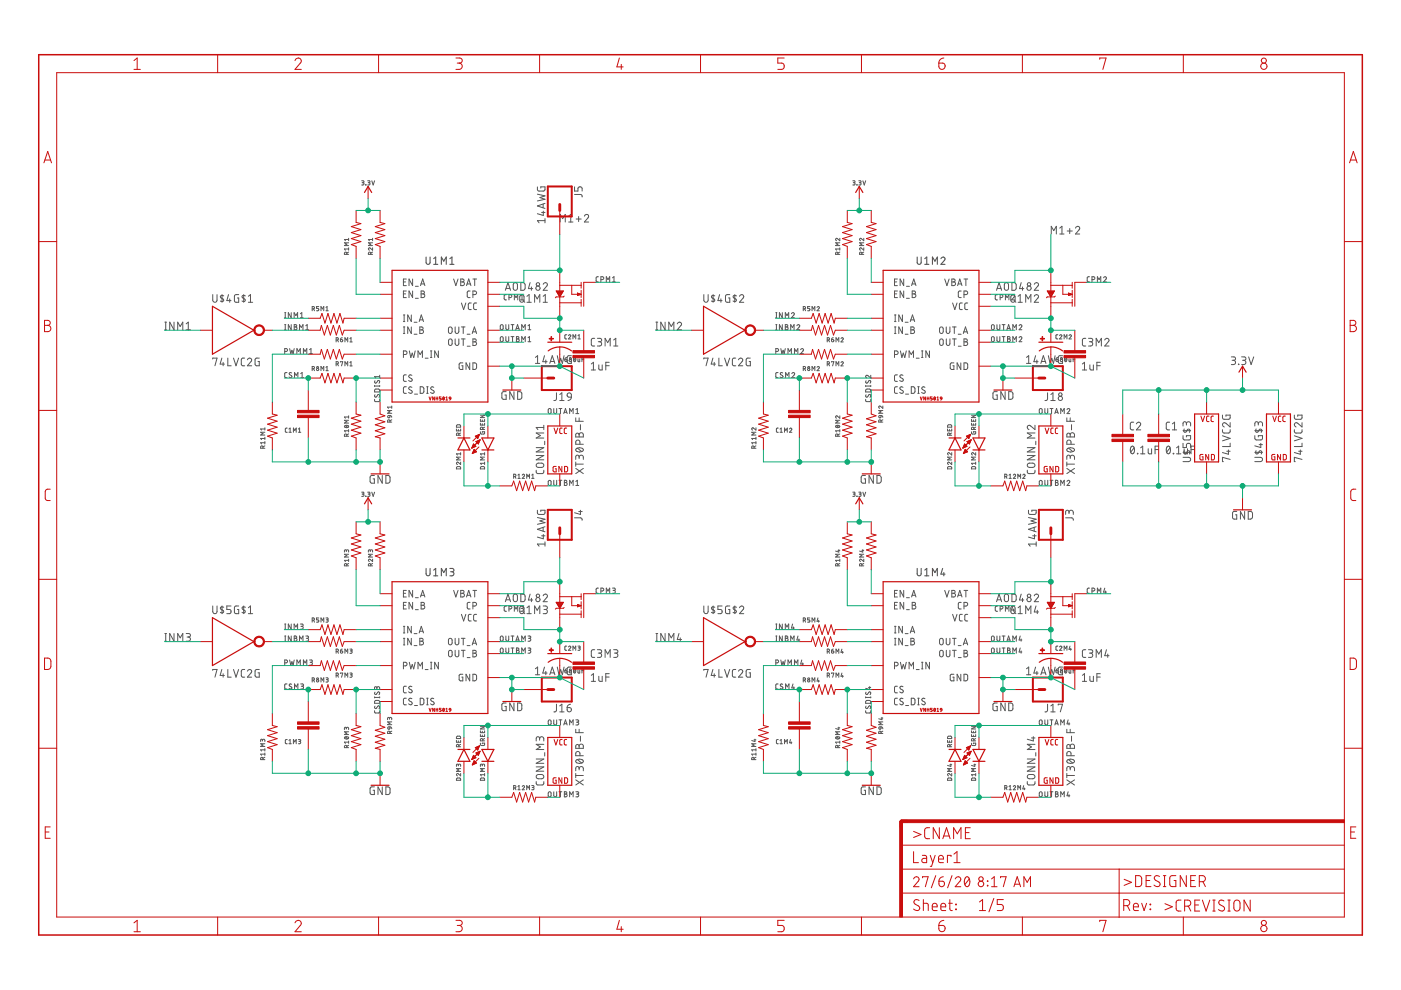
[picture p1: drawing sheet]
<svg xmlns="http://www.w3.org/2000/svg" width="297mm" height="210mm" viewBox="0 0 297 210" stroke-linecap="round" stroke-linejoin="round" font-family="sans-serif">
<g fill="none" stroke="#535353" stroke-width=".21">
<path d="M76.7 38.3l.4 .1 .1 .1-.4 .2M76.9 38.7l.2 .1v.3l-.4 .1M77.5 39.2h.1M78 38.3l.4 .1-.1 .3M78.1 38.7h.2M78.2 38.7l.2 .1v.3l-.4 .1M78.8 38.3l.3 .9 .3-.9M113.9 39.6l.1 .7 .2 .2h1l.3-.2v-.7h-.8v.3M121.8 39.6v.9h.7v-.5a.45 .45 0 0 1 .5-.4 .45 .45 0 0 1 .4 .4v.5M180.8 38.3l.5 .1-.1 .3h-.3M181.1 38.7l.2 .1v.3l-.5 .1M181.7 39.2h.1"/>
<path d="M182.1 38.3l.4 .1 .1 .1-.4 .2M182.3 38.7l.2 .1v.3l-.4 .1M182.9 38.3l.3 .9 .3-.9M73.5 53.9v-.3l-.2-.2-.2 .1-.1 .4h.9M73.9 53.4l-.4 .2M73.9 52.8h-.9l.2 .2M73.9 50.5v.5M73.9 52.5v.5M73.9 51.5h-.9l.5 .3-.5 .3h.9M73.9 50.8h-.9l.2 .2M78.6 53.9v-.3l-.2-.2-.2 .1-.1 .4h.9M79 52.5v.5l-.5-.4a.24 .24 0 0 0-.4 .1 .24 .24 0 0 0 .2 .3"/>
<path d="M79 51.5h-.9l.5 .3-.5 .3h.9M79 50.8h-.9l.2 .2M79 53.4l-.4 .2M79 50.5v.5M85.5 59.8h.5M86.1 59.2h-.6v1.4h.6M87.5 59.2v1.4l-.8-1.4v1.4M96.2 59.2l.4 1.4 .5-1.4M97.7 59.2l.6 .1 .1 .2-.3 .3a.39 .39 0 0 1 .4 .4 .39 .39 0 0 1-.4 .4h-.4zM97.7 59.8h.4M100.3 59.2h.7M100.6 59.2v1.4"/>
<path d="M110.4 59.9l.6 .1 .3 .2v.9l-.3 .4-.6 .1zM112.4 59.9l-.4 1.3h.9M113.9 41.2l1.6 .3-1 .4 1 .3-1.6 .4M114.8 45h.7M115.1 43.3v.8M115.2 44.8v.9l-1.3-.4M115.5 46.3v.9M115.5 46.8h-1.6l.4 .4M115.5 43.1l-1.6 .6 1.6 .5M118.8 47.1v-1.6l.5 .9 .5-.9v1.6M120.6 45.8l.4-.3v1.6M120.6 47.1h.9"/>
<path d="M121.8 41.2l1.4 .1 .2 .5M122.2 46.4h1M122.7 45.9v1.1M123.9 45.8a.44 .44 0 0 1 .6-.3 .44 .44 0 0 1 .2 .7l-.8 .9h.9M126.9 58.7h-.4l-.1 .2v.7l.5 .2M127.4 59.3l.6-.1v-.4l-.6-.1v1.1M128.5 59.8v-1.1l.4 .6 .4-.6v1.1M129.9 59.8h.6M129.9 58.9l.3-.2v1.1M177.7 53.9l-.1-.4h-.4v.4h.9M178.1 50.5v.5l-.6-.4a.24 .24 0 0 0-.3 .1 .24 .24 0 0 0 .2 .3M178.1 52.8h-.9l.2 .2"/>
<path d="M178.1 51.5h-.9l.5 .3-.5 .3h.9M178.1 53.4l-.4 .2M178.1 52.5v.5M182.7 53.9v-.3l-.2-.2-.2 .1-.1 .4h.9M183.1 52.5v.5l-.5-.4a.24 .24 0 0 0-.4 .1 .24 .24 0 0 0 .2 .3M183.1 50.5v.5l-.5-.4a.24 .24 0 0 0-.4 .1 .24 .24 0 0 0 .2 .3M183.1 51.5h-.9l.5 .3-.5 .3h.9M183.1 53.4l-.4 .2M189.7 59.8h.4M190.3 59.2h-.6v1.4h.6M191.6 59.2v1.4l-.8-1.4v1.4M200.3 59.2l.5 1.4 .4-1.4"/>
<path d="M201.8 59.2l.6 .1 .1 .2-.3 .3a.39 .39 0 0 1 .4 .4 .39 .39 0 0 1-.4 .4h-.4zM201.8 59.8h.4M204.4 59.2h.8M204.8 59.2v1.4M214.5 59.9l.7 .1 .2 .2 .1 .9-.3 .4-.7 .1zM216.5 59.9l-.3 1.3h.9M222.9 49.6v-1.6l.5 .9 .6-.9v1.6M224.7 48.4l.4-.4v1.6M224.7 49.6h.9M226.3 49h1.1M226.8 48.5v1M228 48.4a.44 .44 0 0 1 .7-.4 .44 .44 0 0 1 .1 .7l-.8 .9h.9"/>
<path d="M231 58.7h-.4l-.1 .2v.7l.5 .2M231.5 59.3l.6-.1v-.4l-.6-.1v1.1M232.7 59.8v-1.1l.3 .6 .4-.6v1.1M234 58.9a.3 .3 0 0 1 .4-.2 .3 .3 0 0 1 .1 .5l-.5 .6h.6M34.9 68.3h.4M34.9 69.9h.4M35.1 68.3v1.6M36.9 68.3v1.6l-.9-1.6v1.6M37.7 69.9v-1.6l.5 .9 .6-.9v1.6M39.5 69.9h.9M39.5 68.7l.4-.4v1.6M45.1 62.5v1.1a.46 .46 0 0 0 .5 .5 .46 .46 0 0 0 .4-.5v-1.1"/>
<path d="M45.1 76.1v-.2h.9l-.4 1.7M47 75.9l-.3 1.3h.9M47.1 62.5v1.6M47.3 76.8v.8M47.4 62.7l-.3-.1-.4 .2 .1 .3 .5 .3a.36 .36 0 0 1-.1 .5 .36 .36 0 0 1-.5-.1M48.3 75.9v1.7h.7M48.5 62.5l-.4 1.2h.9M48.7 63.4v.7M49.5 75.9l.5 1.7 .6-1.7M50.6 62.5h-.5l-.4 .2v1l.2 .4h.7v-.9h-.3M51.7 62.5v1.6M51.9 75.9h-.5l-.2 .4v1l.2 .2 .5 .1"/>
<path d="M52 62.7l-.3-.1-.4 .2 .1 .3 .6 .5-.2 .3-.5-.1M52.5 76.3a.45 .45 0 0 1 .6-.3 .45 .45 0 0 1 .1 .6l-.7 1h.9M52.7 64.1h.9M52.7 62.8l.4-.3v1.6M55 75.9h-.7l-.2 .3v1l.2 .3 .7 .1v-1h-.3M60.4 74.5l.5-.1v-.4l-.5-.1v1.1M60.4 69.9h.2M60.4 68.8h.2M60.4 67.4h.2M60.4 66.3h.2M60.5 66.3v1.1M60.5 68.8v1.1"/>
<path d="M60.9 79h-.4l-.1 .2v.8l.5 .1M61.4 73.9l.3 1.1 .2-.7 .2 .7 .3-1.1M61.7 66.3v1.1l-.6-1.1v1.1M61.7 68.8v1.1l-.6-1.1v1.1M61.8 79.1l-.4-.1-.1 .2 .5 .4a.29 .29 0 0 1-.1 .5 .29 .29 0 0 1-.4-.2M62.4 67.4v-1.1l.3 .6 .4-.6v1.1M62.4 68.8l.4 .1 .1 .2-.2 .2 .3 .3-.2 .3h-.4zM62.4 69.3h.3M62.9 75v-1.1l.4 .6 .4-.6v1.1M63.5 69.9v-1.1l.4 .6 .3-.6v1.1M63.7 67.4h.6M63.7 66.5l.3-.2v1.1"/>
<path d="M63.8 79.2l.3-.2v1.1M64.3 75v-1.1l.4 .6 .3-.6v1.1M64.8 69.9h.6M64.8 69.1l.3-.3v1.1M65.6 74.1l.3-.2v1.1M65.6 75h.6M66.2 65.5h.2M66.2 78.2h.2M66.4 65.5l.2-.1v-.3l-.4-.1v.9M66.4 78.2l.3-.2-.1-.2-.4-.1v.9M66.5 65.5l.2 .4M66.5 78.2l.2 .4"/>
<path d="M67.6 65h-.5v.4h.3l.2 .2-.1 .2-.4 .1M68.1 65.9v-.9l.2 .5 .3-.5v.9M68.1 78.6v-.9l.2 .5 .3-.5v.9M69.1 65.9h.5M69.1 65.2l.2-.2v.9M69.1 77.9l.2-.2v.9M69.1 78.6h.5M71.3 72.1l.4-.1v-.3l-.4-.1v.9M71.3 77.2h.3l.1-.4-.4-.1v.9M71.6 72.1l.2 .4M71.6 77.2l.2 .4M72.2 72h.3a.25 .25 0 0 1 .2 .3 .25 .25 0 0 1-.3 .2 .25 .25 0 0 1-.2-.3z"/>
<path d="M72.2 76.8l.5-.1-.3 .9M72.6 71.6l-.3 .1-.1 .3M73.1 72.5v-.9l.3 .5 .3-.5v.9M73.1 77.6v-.9l.3 .5 .3-.5v.9M74.2 71.8l.2-.2v.9M74.2 76.9l.2-.2v.9M74.2 72.5h.5M74.2 77.6h.5M80.5 79.6v.6M80.5 79.9h-1.1l.3 .3M85.5 75.2h.4a.38 .38 0 0 0 .4-.4 .38 .38 0 0 0-.4-.4h-.4v1.4M85.5 68.2h.3"/>
<path d="M85.5 66.8h.3M85.5 62.3h.5M85.5 70.7h.3M85.5 69.3h.3M85.7 66.8v1.4M85.7 69.3v1.4M86.1 79.5h-.4l-.2 .3 .1 .9 .1 .1 .4 .1M86.1 61.7h-.6v1.4h.6M86.8 74.4l.3 1.4 .3-.9 .3 .9 .3-1.4M87.2 66.8v1.4l-.8-1.4v1.4M87.2 69.3v1.4l-.8-1.4v1.4M87.3 79.6l-.4-.1-.2 .3 .5 .5a.35 .35 0 0 1 .1 .5 .35 .35 0 0 1-.5 0l-.2-.1"/>
<path d="M87.5 61.7v1.4l-.8-1.4v1.4M87.8 68.3h.6M87.8 70.9h.6M88.1 60.7h.6M88.1 63.2h.6M88.6 75.8v-1.4l.5 .8 .5-.8v1.4M88.9 68.2l.4-1.4 .5 1.4M89 67.8h.7M89 69.3l.6 .1 .1 .3-.3 .2a.39 .39 0 0 1 .4 .4 .39 .39 0 0 1-.4 .4h-.4zM89 69.9h.4M89.2 60.6l.4-1.4 .5 1.4M89.3 60.2h.7"/>
<path d="M89.3 61.7l.6 .1 .1 .3-.3 .2a.39 .39 0 0 1 .4 .4 .39 .39 0 0 1-.4 .4h-.4zM89.3 62.3h.4M90.1 75.9h.7M91.3 75.8h.3M91.3 74.4h.3M91.4 74.4v1.4M92.9 74.4v1.4l-.7-1.4v1.4M95.2 69.4h.5l.2 .9a.39 .39 0 0 1-.4 .4 .39 .39 0 0 1-.4-.4zM95.2 72h.6l.1 .9a.38 .38 0 0 1-.4 .4 .38 .38 0 0 1-.4-.4zM96.5 71.9v1a.39 .39 0 0 0 .4 .4 .39 .39 0 0 0 .4-.4v-1M96.5 69.3v1a.39 .39 0 0 0 .4 .4 .39 .39 0 0 0 .4-.4v-1M97.8 69.3h.8"/>
<path d="M97.8 64.2l.5 1.4 .5-1.4M97.8 71.9h.8M98.1 76.9l-.6 .1-.1 .1-.1 .9 .2 .3h.6v-.7h-.2M98.2 69.3v1.4M98.2 71.9v1.4M98.9 60.6l.5-1.4 .4 1.4M99 60.2h.7M99 70.9h.7M99.1 73.4h.6M99.6 76.9v1.4l-.8-1.4v1.4M99.7 61.7h-.4l-.2 .3v.9l.2 .2h.4M99.9 64.2l-.4 .1-.2 .2v.9l.2 .2h.4"/>
<path d="M100.1 70.7l.5-1.4 .4 1.4M100.2 70.4h.7M100.3 71.9l.6 .1 .1 .2-.4 .3a.39 .39 0 0 1 .4 .4 .39 .39 0 0 1-.4 .4h-.3zM100.3 76.9l.5 .1 .2 .2v.7l-.2 .4h-.5zM100.3 62.5h.3a.38 .38 0 0 0 .4-.4 .38 .38 0 0 0-.4-.4h-.3v1.4M100.3 72.5h.3M101 64.2l-.4 .1-.2 .2 .1 .9 .1 .2h.4M106.2 68.9l.2-.1 .3 .2v.7l-.3 .2-.3-.3zM106.2 71.4h.2l.3 .1v.8l-.3 .2-.3-.3zM107.1 61.6l.6-1.7 .5 1.7M107.3 68.8v.8l.2 .3 .3-.2 .1-.9M107.3 71.4v.8l.2 .3 .3-.2 .1-.9"/>
<path d="M107.3 61.2h.8M107.4 62.5h-.4l-.1 .2v.8l.5 .1M107.9 63.1l.6-.1v-.4l-.6-.1v1.1M108.4 68.8h.6M108.4 71.4h.6M108.7 68.8v1.1M108.7 71.4v1.1M108.9 60.1l.4-.2 .3 .2 .1 1a.44 .44 0 0 1-.4 .5 .44 .44 0 0 1-.5-.5zM109.1 63.6v-1.1l.3 .6 .4-.6v1.1M109.4 69.9l.3-1.1 .4 1.1M109.5 69.7h.5M109.5 71.4l.5 .1v.2l-.2 .2 .3 .2-.2 .3-.4 .1z"/>
<path d="M109.5 71.9h.3M110.3 62.6l.3-.1 .5 .2v.9a.46 .46 0 0 1-.5 .5 .46 .46 0 0 1-.4-.5zM110.4 63.6h.6M110.4 62.7l.3-.2v1.1M110.6 69.9v-1.1l.4 .6 .4-.6v1.1M110.6 72.5v-1.1l.4 .6 .4-.6v1.1M110.9 63.7l.4 .4M111.7 62.8l.5-.3v1.6M111.7 64.1h.9M112 69.9h.5M112 72.5h.5M112 69.1l.2-.3v1.1"/>
<path d="M112 71.6l.2-.2v1.1M112.7 60.8v.8M113.3 64.1v-1.6l.6 .9 .5-.9v1.6M113.5 75.8l.5-.4v1.6M113.5 77h.9M115.2 60.3a.44 .44 0 0 1 .6-.4 .44 .44 0 0 1 .1 .7l-.7 1h.9M115.2 64.1h.9M115.2 62.8l.4-.3v1.6M115.4 75.4l-.3 1.3h.9M115.7 76.3v.7M116.6 77l.5-1.6 .5 1.6M116.7 76.6h.8"/>
<path d="M118.2 75.4l.3 1.6 .4-1 .3 1 .4-1.6M119.8 76.2h.4v.2M119.8 76.2v.4h.4v-.2M120.2 75.8l-.3 .1-.1 .3M120.2 71h-.3l-.1 .2v.6l.4 .1M120.5 71.2a.24 .24 0 0 1 .4-.2 .24 .24 0 0 1 0 .4l-.4 .5h.5M121.1 75.4h-.6l-.2 .2-.1 1.1 .3 .3h.6v-.9h-.2M121.5 71.9v-.9l.3 .5 .3-.5v.9M121.7 75.8a.42 .42 0 0 1 .4 .4 .42 .42 0 0 1-.4 .4l-.1-.4zM122 76l-.4 .5M122.5 76.1v.5l.2 .1h.2v-.6M122.5 71.9h.5"/>
<path d="M122.5 71.2l.3-.2v.9M123.4 76.2h.4M123.8 75.8h-.4v.9M125.4 77.2l.4-.4v1.6M125.4 78.4h.9M126.1 71.7l-.5 .1-.2 .3v1l.2 .2 .5 .1M126.7 71.7h.5a.36 .36 0 0 1 .4 .4 .36 .36 0 0 1-.4 .4h-.3M127 77.4v.9l.2 .1h.5v-1M127.1 72.5a.46 .46 0 0 1 .5 .4 .46 .46 0 0 1-.5 .5h-.4M128.3 73.4v-1.7l.5 .9 .6-.9v1.7M128.4 77.5h.8M129.2 76.8h-.8v1.6"/>
<path d="M130.1 73.4h.9M130.1 72.1l.5-.4v1.7M139.1 68.3h.3M139.1 69.9h.3M139.3 68.3v1.6M141 68.3v1.6l-.9-1.6v1.6M141.8 69.9v-1.6l.5 .9 .6-.9v1.6M143.6 68.7a.44 .44 0 0 1 .6-.4 .44 .44 0 0 1 .2 .7l-.8 .9h.9M149.2 62.5v1.1a.46 .46 0 0 0 .5 .5 .46 .46 0 0 0 .4-.5v-1.1M149.2 76.1v-.2h.9l-.4 1.7M151.2 75.9l-.4 1.3h.9M151.2 62.5v1.6"/>
<path d="M151.4 76.8v.8M151.6 62.7l-.4-.1-.3 .2v.3l.7 .5-.3 .3-.5-.1M152.4 75.9v1.7h.7M152.6 62.5l-.4 1.2h.9M152.8 63.4v.7M153.6 75.9l.6 1.7 .5-1.7M154.7 62.5h-.5l-.4 .2v1.2l.3 .2h.6v-.9h-.2M155.8 62.5v1.6M156 75.9h-.5l-.2 .4v1l.2 .2 .5 .1M156.1 62.7l-.3-.1-.4 .2 .1 .3 .6 .5-.2 .3-.5-.1M156.6 76.3a.45 .45 0 0 1 .6-.3 .45 .45 0 0 1 .2 .6l-.8 1h.9M156.8 62.8a.45 .45 0 0 1 .6-.3 .45 .45 0 0 1 .2 .7l-.8 .9h.9"/>
<path d="M159.1 75.9h-.7l-.2 .3v1l.2 .3 .7 .1v-1h-.3M164.5 74.5l.5-.1v-.4l-.5-.1v1.1M164.5 69.9h.2M164.5 68.8h.2M164.5 67.4h.2M164.5 66.3h.2M164.6 66.3v1.1M164.6 68.8v1.1M165 79h-.4l-.1 .2v.8l.5 .1M165.5 73.9l.3 1.1 .2-.7 .3 .7 .2-1.1M165.9 66.3v1.1l-.7-1.1v1.1M165.9 68.8v1.1l-.7-1.1v1.1"/>
<path d="M165.9 79.1l-.4-.1-.1 .2 .5 .4a.29 .29 0 0 1-.1 .5 .29 .29 0 0 1-.4-.2M166.5 68.8l.5 .2v.2l-.2 .1 .3 .3-.2 .3h-.4zM166.5 69.3h.3M166.5 67.4v-1.1l.4 .6 .3-.6v1.1M167.1 75v-1.1l.3 .6 .4-.6v1.1M167.6 69.9v-1.1l.4 .6 .4-.6v1.1M167.8 66.5a.3 .3 0 0 1 .4-.2 .3 .3 0 0 1 .1 .5l-.5 .6h.6M167.9 79.2a.3 .3 0 0 1 .4-.2 .3 .3 0 0 1 .1 .5l-.5 .6h.6M168.4 75v-1.1l.4 .6 .4-.6v1.1M169 69.1a.3 .3 0 0 1 .4-.3 .3 .3 0 0 1 .1 .5l-.5 .6h.6M169.8 74.1a.3 .3 0 0 1 .4-.2 .3 .3 0 0 1 .1 .5l-.5 .6h.6M170.3 65.5l.5-.1v-.3l-.5-.1v.9"/>
<path d="M170.3 78.2h.4l.1-.4-.5-.1v.9M170.6 65.5l.2 .4M170.6 78.2l.2 .4M171.7 65h-.5v.4h.4l.1 .2-.1 .2-.4 .1M172.2 65.9v-.9l.3 .5 .3-.5v.9M172.2 78.6v-.9l.3 .5 .3-.5v.9M173.2 65.2a.24 .24 0 0 1 .4-.2 .24 .24 0 0 1 .1 .4l-.5 .5h.5M173.2 77.9a.24 .24 0 0 1 .4-.2 .24 .24 0 0 1 .1 .4l-.5 .5h.5M175.4 72.1h.2M175.4 77.2h.2M175.6 72.1l.2-.1v-.3l-.4-.1v.9M175.6 77.2l.3-.2-.1-.2-.4-.1v.9"/>
<path d="M175.7 72.1l.2 .4M175.7 77.2l.2 .4M176.3 72h.3a.25 .25 0 0 1 .2 .3 .25 .25 0 0 1-.3 .2 .25 .25 0 0 1-.2-.3zM176.3 76.8l.5-.1-.3 .9M176.7 71.6l-.3 .1-.1 .3M177.2 72.5v-.9l.3 .5 .3-.5v.9M177.2 77.6v-.9l.3 .5 .3-.5v.9M178.3 71.8a.24 .24 0 0 1 .3-.2 .24 .24 0 0 1 .1 .4l-.4 .5h.5M178.3 76.9a.24 .24 0 0 1 .3-.2 .24 .24 0 0 1 .1 .4l-.4 .5h.5M184.6 79.6v.6l-.6-.5a.3 .3 0 0 0-.5 0 .3 .3 0 0 0 .3 .5M189.7 75.2h.3a.38 .38 0 0 0 .4-.4 .38 .38 0 0 0-.4-.4h-.3v1.4M189.7 68.2h.3"/>
<path d="M189.7 66.8h.3M189.7 62.3h.4M189.7 70.7h.3M189.7 69.3h.3M189.8 66.8v1.4M189.8 69.3v1.4M190.3 79.5h-.5l-.1 .3v.9l.1 .1 .5 .1M190.3 61.7h-.6v1.4h.6M190.9 74.4l.3 1.4 .3-.9 .3 .9 .4-1.4M191.3 66.8v1.4l-.7-1.4v1.4M191.3 69.3v1.4l-.7-1.4v1.4M191.5 79.6l-.5-.1-.2 .3 .1 .2 .5 .3a.35 .35 0 0 1 0 .5 .35 .35 0 0 1-.5 0l-.1-.1"/>
<path d="M191.6 61.7v1.4l-.8-1.4v1.4M191.9 68.3h.6M191.9 70.9h.6M192.2 60.7h.6M192.2 63.2h.6M192.7 75.8v-1.4l.5 .8 .5-.8v1.4M193 68.2l.5-1.4 .4 1.4M193.1 67.8h.7M193.1 69.3l.7 .1v.3l-.3 .2a.39 .39 0 0 1 .4 .4 .39 .39 0 0 1-.4 .4h-.4zM193.1 69.9h.4M193.3 60.6l.4-1.4 .5 1.4M193.4 60.2h.7"/>
<path d="M193.4 61.7l.6 .1 .1 .3-.3 .2a.39 .39 0 0 1 .4 .4 .39 .39 0 0 1-.4 .4h-.4zM193.4 62.3h.4M194.3 75.9h.6M195.4 75.8h.3M195.4 74.4h.3M195.5 74.4v1.4M197.1 74.4v1.4l-.8-1.4v1.4M199.3 72h.6l.1 .9a.38 .38 0 0 1-.4 .4 .38 .38 0 0 1-.4-.4zM199.3 69.4h.6l.1 .9a.39 .39 0 0 1-.4 .4 .39 .39 0 0 1-.4-.4zM200.6 69.3v1a.39 .39 0 0 0 .4 .4 .39 .39 0 0 0 .4-.4v-1M200.6 71.9v1a.38 .38 0 0 0 .4 .4 .38 .38 0 0 0 .4-.4v-1M202 69.3h.7"/>
<path d="M202 71.9h.7M202 64.2l.4 1.4 .5-1.4M202.2 76.9l-.5 .1-.2 .1v.9l.2 .3h.5v-.7h-.2M202.3 69.3v1.4M202.3 71.9v1.4M203 60.6l.5-1.4 .5 1.4M203.2 60.2h.7M203.2 70.9h.6M203.2 73.4h.6M203.7 76.9v1.4l-.8-1.4v1.4M203.8 61.7h-.4l-.2 .3v.9l.2 .2h.4M204 64.2l-.4 .1-.2 .2v.9l.2 .2h.4"/>
<path d="M204.2 70.7l.5-1.4 .5 1.4M204.3 70.4h.7M204.4 71.9l.6 .1 .1 .2-.3 .3a.39 .39 0 0 1 .4 .4 .39 .39 0 0 1-.4 .4h-.4zM204.4 76.9l.5 .1 .2 .2v.9l-.2 .2h-.5zM204.4 62.5h.4a.38 .38 0 0 0 .4-.4 .38 .38 0 0 0-.4-.4h-.4v1.4M204.4 72.5h.4M205.2 64.2l-.5 .1-.1 .2v.9l.1 .2h.5M210.3 68.9l.3-.1 .2 .2v.7l-.2 .2-.4-.2zM210.3 71.4h.3l.2 .1v.8l-.2 .2-.4-.2zM211.3 61.6l.5-1.7 .6 1.7M211.4 68.8v.8l.2 .3 .4-.2v-.9M211.4 71.4v.8l.2 .3 .4-.2v-.9"/>
<path d="M211.4 61.2h.8M211.5 62.5h-.4l-.1 .2 .1 .8 .4 .1M212 63.1l.6-.1v-.4l-.6-.1v1.1M212.5 68.8h.6M212.5 71.4h.6M212.8 68.8v1.1M212.8 71.4v1.1M213.1 60.1l.3-.2 .3 .2 .1 1a.44 .44 0 0 1-.4 .5 .44 .44 0 0 1-.5-.5zM213.2 63.6v-1.1l.3 .6 .4-.6v1.1M213.5 69.9l.3-1.1 .4 1.1M213.6 69.7h.5M213.6 71.4h.4l.2 .2-.3 .3 .3 .2-.2 .3-.4 .1z"/>
<path d="M213.6 71.9h.3M214.4 62.6l.4-.1 .3 .1 .1 1a.46 .46 0 0 1-.4 .5 .46 .46 0 0 1-.5-.5zM214.5 62.7a.3 .3 0 0 1 .4-.2 .3 .3 0 0 1 .1 .5l-.5 .6h.6M214.7 69.9v-1.1l.4 .6 .4-.6v1.1M214.7 72.5v-1.1l.4 .6 .4-.6v1.1M215 63.7l.4 .4M215.9 64.1h.8M215.9 62.8l.4-.3v1.6M216.1 69.1a.3 .3 0 0 1 .4-.2 .3 .3 0 0 1 .1 .4l-.5 .6h.6M216.1 71.6a.3 .3 0 0 1 .4-.2 .3 .3 0 0 1 .1 .5l-.5 .6h.6M216.8 60.8v.8M217.5 64.1v-1.6l.5 .9 .6-.9v1.6"/>
<path d="M217.6 75.8l.5-.4v1.6M217.6 77h.9M219.3 60.3a.44 .44 0 0 1 .6-.4 .44 .44 0 0 1 .1 .7l-.7 1h.9M219.3 62.8a.44 .44 0 0 1 .6-.3 .44 .44 0 0 1 .1 .7l-.7 .9h.9M219.6 75.4l-.4 1.3h.9M219.8 76.3v.7M220.7 77l.5-1.6 .6 1.6M220.8 76.6h.8M222.3 75.4l.3 1.6 .4-1 .4 1 .3-1.6M223.9 76.2h.4l.1 .2M223.9 76.2v.3l.2 .2 .3-.3M224.3 75.8l-.3 .1-.1 .3"/>
<path d="M224.3 71h-.3l-.1 .2v.6l.4 .1M224.6 71.2a.24 .24 0 0 1 .4-.2 .24 .24 0 0 1 .1 .4l-.5 .5h.5M225.3 75.4h-.7l-.2 .2v1.1l.2 .3h.7v-.9h-.3M225.6 71.9v-.9l.3 .5 .3-.5v.9M225.8 75.8a.42 .42 0 0 1 .4 .4 .42 .42 0 0 1-.4 .4l-.1-.2zM226.2 76l-.4 .5M226.7 76.1v.4l.1 .2h.2v-.6M226.7 71.2a.24 .24 0 0 1 .3-.2 .24 .24 0 0 1 .1 .4l-.4 .5h.5M227.5 76.2h.4M227.9 75.8h-.4v.9M229.5 78.4h.9M229.5 77.2l.4-.4v1.6"/>
<path d="M230.2 71.7l-.5 .1-.2 .3v1l.2 .2 .5 .1M230.8 71.7h.5a.36 .36 0 0 1 .4 .4 .36 .36 0 0 1-.4 .4h-.3M231.1 77.4v.9l.3 .1h.4v-1M231.2 72.5a.46 .46 0 0 1 .5 .4 .46 .46 0 0 1-.5 .5h-.4M232.4 73.4v-1.7l.6 .9 .5-.9v1.7M232.6 77.5h.7M233.3 76.8h-.7v1.6M234.2 72.1a.44 .44 0 0 1 .7-.3 .44 .44 0 0 1 .1 .7l-.8 .9h.9M261.1 75.7h.5a.36 .36 0 0 1 .4 .3 .36 .36 0 0 1-.4 .4h-.4M261.5 76.4a.46 .46 0 0 1 .5 .4 .46 .46 0 0 1-.5 .5h-.4M262.6 77.2l.1 .1zM263.2 75.7h.6a.36 .36 0 0 1 .4 .3 .36 .36 0 0 1-.4 .4h-.4"/>
<path d="M263.7 76.4a.46 .46 0 0 1 .5 .4 .46 .46 0 0 1-.5 .5h-.5M264.7 75.7l.6 1.6 .5-1.6M55.8 95l-.1-.4h-.3l-.1 .4h.9M56.2 91.7h-.9l.5 .2-.5 .3h.9M56.2 94.5l-.4 .2M56.2 93.9h-.9l.2 .2M56.2 90.7v.5M56.2 92.7v.5M56.2 93.6v.5M56.2 93h-.9l.2 .2M56.2 91h-.9l.2 .2M60.9 90.8l-.4 .2v.6l.4 .1"/>
<path d="M61.3 91.7h.5M61.3 91l.2-.2v.9M62.2 91.7v-.9l.3 .5 .3-.5v.9M62.4 80.1v-1.1l.4 .6 .4-.6v1.1M63.3 91.7h.5M63.3 91l.2-.2v.9M63.8 80.1h.6M73.1 90.3a.47 .47 0 0 1 .4-.1 .47 .47 0 0 1 .4 .3 .47 .47 0 0 1-.5 .2 .47 .47 0 0 1-.3-.4zM73.2 90.2l.5 .4M73.5 92.2l-.2-.2-.2 .1-.1 .4h.9M73.5 92.2v.3M73.9 88.2v.5"/>
<path d="M73.9 91.1v.5M73.9 92l-.4 .2M73.9 91.3h-.9l.2 .3M73.9 89.1h-.9l.5 .3-.5 .3h.9M73.9 88.4h-.9l.2 .3M79.4 84.7v.3l.3 .2 .7-.1 .1-.4M79.4 81.7v.3M79.4 81.9h1.1M79.5 83.7l-.1 .4 .3 .1 .4-.4a.29 .29 0 0 1 .4 0 .29 .29 0 0 1-.2 .4M79.5 82.6l.8-.1 .2 .2v.4h-1.1zM79.5 80.7l-.1 .4 .3 .1 .4-.5h.3l.1 .2-.2 .4M80.5 81.7v.3"/>
<path d="M82.2 88.2l.5-.1v.3a.25 .25 0 0 1-.4 .2 .25 .25 0 0 1-.1-.4zM82.7 89.5v-.4l-.4-.1-.1 .5h.9M82.7 88.1l.3 .1 .1 .3M83.1 89l-.4 .2M83.1 87h-.9l.5 .3-.5 .3h.9M83.1 86.3h-.9l.2 .3M83.1 86.1v.5M86.1 82h-.4l-.2 .3 .1 .9 .1 .2h.4M87.3 82.1l-.3-.1-.3 .3 .5 .5a.35 .35 0 0 1 .1 .6 .35 .35 0 0 1-.5-.1l-.2-.1M87.9 83.6h.6M89.1 82h.5l.2 .3 .1 .7-.3 .4h-.5zM90.5 83.4h.3"/>
<path d="M90.5 82h.3M90.6 82v1.4M92 82.1l-.4-.1-.3 .3 .6 .5a.38 .38 0 0 1 0 .6 .38 .38 0 0 1-.6-.2M96.8 91v.4h.9v-.4M96.9 90.1h.6l.2 .5h-.9zM96.9 99h.7l.1 .4h-.9zM97.2 91.1v.3M97.3 92.3l-.2-.5-.3 .1v.4h.9M97.7 98v.5l-.6-.5h-.2l-.1 .3 .2 .2M97.7 91.8l-.4 .2M97.7 96v.5M97.7 96.2h-.9l.2 .3"/>
<path d="M97.7 96.9h-.9l.5 .3-.5 .3h.9M101.9 91.5l.1 .5 .7-.1v-.4h-.4v.2M101.9 88.9v.4h.8v-.4M101.9 89.7v.4h.8v-.4M101.9 88h.8l-.8 .5h.8M101.9 99h.8v.4h-.8zM102.3 89v.3M102.3 89.8v.3M102.4 91.1l-.1-.5-.4 .1v.4h.8M102.7 96v.5M102.7 98v.5M102.7 90.6l-.3 .2"/>
<path d="M102.7 96.2h-.8l.2 .3M102.7 98.2h-.8l.2 .3M102.7 96.9h-.8l.5 .3-.5 .3h.8M107.3 83l-.7 .1-.2 .2v1l.2 .3 .7 .1v-.9h-.3M109 83v1.7l-.9-1.7v1.7M109.7 83l.7 .1 .2 .2v1.1l-.2 .2-.7 .1zM113.7 99.7v.5l.3 .2h1.1l.2-.2v-.5M113.7 96.6h1.6l-1.6 .9h1.6M113.7 94.9h1.6l-1.6 .9h1.6M113.8 98.3l1.1-.1a.46 .46 0 0 1 .4 .4 .46 .46 0 0 1-.4 .5l-1.1-.1-.1-.3zM115.3 90.2v.9M115.3 91.8h-1.6l.9 .6-.9 .5h1.6"/>
<path d="M115.3 90.6h-1.6l.3 .5M115.5 93.6v.7M116.4 86.7l.2-.1 .2 .2v.7l-.2 .2-.4-.3zM117.4 86.6v.9l.2 .2 .4-.2v-.9M118 83.3l-.1 1.4-.1 .2h-.4M118.5 86.6h.6M118.7 83.7l.4-.4v1.6M118.7 84.9h.9M118.8 86.6v1.1M119.5 87.7l.4-1.1 .3 1.1M119.6 87.4h.6M120.4 83.4l.3-.1 .3 .1 .1 .8-.7-.1-.2-.4z"/>
<path d="M120.8 87.7v-1.1l.3 .6 .4-.6v1.1M121.1 84.2l-.1 .4-.6 .3M122.1 88.6v.7h1.6M122.1 98v.8M122.1 99.3l1.6 1.1M122.1 98.4h1.6M122.1 86.8l.3-.2v1.1M122.1 87.7h.6M122.2 95.1a1.02 1.02 0 0 1 1.5 .3 .93 .93 0 0 1-1.6 0zM122.2 91.9h.4l.2 .3a.44 .44 0 0 1 .4-.5 .44 .44 0 0 1 .5 .5v.4h-1.6zM122.4 95l.9 .7M122.8 96.9a.44 .44 0 0 1 .4-.4 .44 .44 0 0 1 .5 .4v.5"/>
<path d="M122.8 97.2v-.3a.36 .36 0 0 0-.4-.4 .36 .36 0 0 0-.3 .4v.5M122.8 88.6v.7M122.8 92.2v.4M123 94.2v-.5a.44 .44 0 0 0-.5-.4 .44 .44 0 0 0-.4 .4v.5h1.6M123.1 90v1.1M123.7 99.3l-1.6 1.1M159.9 95l-.1-.4h-.3l-.1 .4h.9M160.3 90.7v.5l-.5-.4a.24 .24 0 0 0-.4 0 .24 .24 0 0 0 .2 .4M160.3 91.7h-.9l.5 .2-.5 .3h.9M160.3 93.9h-.9l.2 .2M160.3 93h-.9l.2 .2M160.3 94.5l-.4 .2"/>
<path d="M160.3 92.7v.5M160.3 93.6v.5M165 90.8l-.4 .2v.6l.4 .1M165.4 91.7h.5M165.4 91l.2-.2v.9M166.3 91.7v-.9l.3 .5 .3-.5v.9M166.6 80.1v-1.1l.3 .6 .4-.6v1.1M167.4 91a.24 .24 0 0 1 .3-.2 .24 .24 0 0 1 .1 .4l-.4 .5h.5M177.2 90.3a.47 .47 0 0 1 .5-.1 .47 .47 0 0 1 .3 .3 .47 .47 0 0 1-.5 .2 .47 .47 0 0 1-.3-.4zM177.4 90.2l.4 .4M177.7 92.2l-.1-.1h-.4v.4h.9M177.7 92.2v.3"/>
<path d="M178.1 88.2v.5l-.6-.5a.25 .25 0 0 0-.3 .1 .25 .25 0 0 0 .2 .4M178.1 91.3h-.9l.2 .3M178.1 89.1h-.9l.5 .3-.5 .3h.9M178.1 91.1v.5M178.1 92l-.4 .2M183.5 84.7l.1 .3 .2 .2 .7-.1 .1-.4M183.5 81.7v.3M183.5 81.9h1.1M183.6 83.7v.4l.2 .1 .4-.4a.29 .29 0 0 1 .4 0 .29 .29 0 0 1-.1 .4M183.6 82.6l.8-.1 .2 .2v.4h-1.1zM183.6 80.7v.4l.2 .1 .5-.5h.2l.1 .2-.1 .4M184.6 81.7v.3"/>
<path d="M186.4 88.2l.4-.1v.3a.25 .25 0 0 1-.4 .2 .25 .25 0 0 1 0-.4zM186.8 89.5v-.4l-.4-.1-.1 .5h.9M186.8 88.1l.3 .1 .1 .3M187.2 86.1v.5l-.5-.5a.24 .24 0 0 0-.4 .1 .24 .24 0 0 0 .2 .4M187.2 87h-.9l.5 .3-.5 .3h.9M187.2 89l-.4 .2M190.3 82h-.5l-.1 .3v.9l.1 .2h.5M191.5 82.1l-.4-.1-.3 .3 .1 .2 .5 .3a.35 .35 0 0 1 0 .6 .35 .35 0 0 1-.5-.1l-.1-.1M192 83.6h.6M193.2 82h.6l.2 .3v.7l-.2 .4h-.6zM194.6 83.4h.3M194.6 82h.3"/>
<path d="M194.7 82v1.4M196.1 82.1l-.4-.1-.3 .3 .6 .5a.35 .35 0 0 1 .1 .6 .35 .35 0 0 1-.6-.1l-.1-.1M200.9 91v.4h.9v-.4M201 90.1h.6l.2 .5h-.9zM201 99h.7l.1 .4h-.9zM201.3 91.1v.3M201.4 92.3v-.4l-.2-.1-.2 .1-.1 .4h.9M201.8 98v.5l-.5-.4a.24 .24 0 0 0-.4 0 .24 .24 0 0 0 .2 .4M201.8 96v.5l-.5-.4a.24 .24 0 0 0-.4 0 .24 .24 0 0 0 .2 .4M201.8 91.8l-.4 .2M201.8 96.9h-.9l.5 .3-.5 .3h.9M206 91.5l.1 .5 .7-.1 .1-.4h-.5v.2"/>
<path d="M206 89.7v.4h.9v-.4M206 88.9v.4h.9v-.4M206 88h.9l-.9 .5h.9M206.1 99h.7l.1 .4h-.9zM206.4 89v.3M206.4 89.8v.3M206.5 91.1l-.1-.5-.4 .1v.4h.9M206.9 96v.5l-.5-.4a.24 .24 0 0 0-.4 0 .24 .24 0 0 0 .2 .4M206.9 98v.5M206.9 90.6l-.4 .2M206.9 98.2h-.9l.2 .3M206.9 96.9h-.9l.5 .3-.5 .3h.9"/>
<path d="M211.4 83l-.6 .1-.3 .2v1l.3 .3 .6 .1v-.9h-.2M213.1 83v1.7l-.9-1.7v1.7M213.9 83l.6 .1 .2 .2v1.1l-.2 .2-.6 .1zM217.8 99.7v.5l.4 .2 1.1-.1 .1-.6M217.8 96.6h1.6l-1.6 .9h1.6M217.8 94.9h1.6l-1.6 .9h1.6M217.9 98.3l1.1-.1a.46 .46 0 0 1 .4 .4 .46 .46 0 0 1-.4 .5l-1.1-.1-.1-.3zM219.4 90.2v.9l-.9-.8a.44 .44 0 0 0-.7 .1 .44 .44 0 0 0 .4 .7M219.4 91.8h-1.6l.9 .6-.9 .5h1.6M219.6 93.6v.7M220.5 86.7l.2-.1 .2 .2v.7l-.2 .2-.4-.3zM221.5 86.6v.8l.3 .3 .3-.2v-.9"/>
<path d="M222.1 83.3v1.4l-.2 .2h-.3M222.6 86.6h.6M222.8 83.7l.4-.4v1.6M222.8 84.9h.9M222.9 86.6v1.1M223.6 87.7l.4-1.1 .4 1.1M223.7 87.4h.6M224.9 87.7v-1.1l.4 .6 .3-.6v1.1M226.2 88.6v.7h1.6M226.2 98.4h1.6M226.2 99.3l1.6 1.1M226.2 98v.8"/>
<path d="M226.2 86.8a.3 .3 0 0 1 .5-.2 .3 .3 0 0 1 0 .5l-.5 .6h.6M226.3 95.1a1.06 1.06 0 0 1 1.5 .3 .95 .95 0 0 1-1.6 0zM226.3 91.9h.4l.2 .3a.46 .46 0 0 1 .5-.5 .46 .46 0 0 1 .4 .5v.4h-1.6zM226.5 95l.9 .7M226.9 96.9a.46 .46 0 0 1 .5-.4 .46 .46 0 0 1 .4 .4v.5M226.9 97.2v-.3a.36 .36 0 0 0-.4-.4 .36 .36 0 0 0-.3 .4v.5M226.9 88.6v.7M226.9 92.2v.4M227.1 94.2v-.5a.44 .44 0 0 0-.5-.4 .44 .44 0 0 0-.4 .4v.5h1.6M227.2 90v1.1M227.8 99.3l-1.6 1.1M239.8 94.7l.3-.1a.97 .97 0 0 1 0 1.6 1.02 1.02 0 0 1-.3-1.5z"/>
<path d="M240.4 89.5h-.5l-.3 .4 .1 1 .2 .2h.5M240.5 95l-.8 .9M240.9 89.9a.45 .45 0 0 1 .7-.4 .45 .45 0 0 1 .1 .7l-.8 .9h1M241.2 96.1v.1zM241.8 96.2h.9M241.8 95l.5-.4v1.6M243.4 95.1l.1 1 .2 .1h.5v-1.1M244.9 95.3h.7M245.6 94.6h-.7v1.6M247.5 94.7l.2-.1a.97 .97 0 0 1 0 1.6 1.02 1.02 0 0 1-.2-1.5zM248 89.5h-.5l-.2 .4v1l.2 .2h.5M248.1 95l-.7 .9"/>
<path d="M248.6 91.1h.9M248.6 89.9l.4-.4v1.6M248.8 96.1l.1 .1zM249.4 96.2h1M249.4 95l.5-.4v1.6M250.8 97h1.2a.46 .46 0 0 1 .4 .4 .46 .46 0 0 1-.4 .5h-1.2M250.8 94v.9h.7v-.5a.45 .45 0 0 1 .5-.4 .45 .45 0 0 1 .4 .4v.5M250.8 92.4v.7l.2 .2h1.1l.3-.2v-.7h-.9v.2M250.8 91.3h1.6M250.8 95.9h1.6M251.1 95.1v1l.2 .1h.5v-1.1M251.1 95.5a.37 .37 0 0 0-.1 .6 .37 .37 0 0 0 .5 0l.3-.4a.37 .37 0 0 1 .5 0 .37 .37 0 0 1-.1 .6"/>
<path d="M251.1 91l-.1 .5 .1 .2 .4-.2 .5-.5 .3 .2-.1 .5M251.5 89.9a.44 .44 0 0 1 .5-.5 .44 .44 0 0 1 .4 .5v.4M251.5 90.1v-.3a.36 .36 0 0 0-.3-.4 .36 .36 0 0 0-.4 .4v.5M252.5 95.3h.7M253.2 94.6h-.7v1.6M259.2 91.1v.5l.4 .2h1l.2-.2v-.5M259.2 88v.5l.2 .4h1.1l.3-.2v-.7h-.9v.3M259.2 92.4l1.6 .5-1.6 .6M260.1 95.7h.7M260.5 95.4v.9l-1.3-.4M260.8 89.6v.9l-.9-.8a.45 .45 0 0 0-.7 .2 .45 .45 0 0 0 .4 .6M260.8 97.4l-1.6-.4v.9h.2"/>
<path d="M260.8 94v.7h-1.6M266 97h1.2a.46 .46 0 0 1 .5 .4 .46 .46 0 0 1-.5 .5h-1.2M266 92.4v.5l.3 .4h1l.4-.2v-.7h-.9v.2M266 91.3h1.7M266 95.9h1.7M266.3 95.5l-.1 .4 .2 .3h.2l.4-.5a.36 .36 0 0 1 .5 0 .36 .36 0 0 1-.1 .6M266.3 91l-.1 .3 .2 .4 .2-.1 .6-.6 .3 .2-.1 .5M266.8 89.9a.44 .44 0 0 1 .4-.5 .44 .44 0 0 1 .5 .5v.4M266.8 90.1v-.3a.37 .37 0 0 0-.4-.4 .37 .37 0 0 0-.4 .4v.5M267 94.3h.7M267.3 94v.9l-1.3-.4M274.4 91.1l.1 .5 .3 .2h1l.2-.2 .1-.5"/>
<path d="M274.4 88v.5l.3 .4h1l.3-.2 .1-.7h-1v.3M274.4 92.4l1.7 .5-1.7 .6M275.3 95.7h.8M275.7 95.4v.9l-1.3-.4M276.1 89.6v.9l-1-.8a.45 .45 0 0 0-.6 .2 .45 .45 0 0 0 .3 .6M276.1 97.4l-1.7-.4v.9h.2M276.1 94v.7h-1.7M73.4 116.8l.2-.2h.2l.1 .5M73.4 116.9v-.3l-.2-.1-.1 .1-.1 .5M73.5 120v-.4l-.4-.1-.1 .5h.9M73.9 118.6v.5M73.9 119.5l-.4 .2"/>
<path d="M73.9 118.8h-.9l.2 .3M73.9 117.5h-.9l.5 .3-.5 .3h.9M76.7 104.4l.5 .1-.1 .2-.3 .1M76.9 104.8h.2v.4h-.4M77.5 105.2h.1M77.6 105.2h.1M78 104.4l.4 .1-.1 .3M78.1 104.8h.2M78.2 104.8h.2v.4h-.4M78.5 116.8l.1-.2h.3l.1 .5M78.5 116.9v-.3l-.2-.1-.2 .1v.5M78.6 120v-.4l-.4-.1-.1 .5h.9"/>
<path d="M78.8 104.4l.3 .8 .3-.8M79 118.6v.5l-.5-.5a.24 .24 0 0 0-.4 .1 .24 .24 0 0 0 .2 .4M79 117.5h-.9l.5 .3-.5 .3h.9M79 119.5l-.4 .2M79.4 100.8h-.7l-.2 .2 .1 1.3 .8 .1v-.9h-.3M81 100.8v1.6l-.9-1.6v1.6M81.8 100.8h.6l.3 .3v1.1l-.3 .2h-.6zM108.9 101l.4-.1v-.3l-.4-.1v.9M109.2 101l.2 .4M109.8 100.8l.2-.3v.9M109.8 101.4h.5M110.7 100.8a.24 .24 0 0 1 .4-.2 .24 .24 0 0 1 0 .3l-.4 .5h.5"/>
<path d="M111.7 101.4v-.9l.3 .5 .3-.5v.9M112.7 101.4h.5M112.7 100.8l.3-.3v.9M113.9 108.2l.1 .7 .2 .2h1l.3-.2v-.7h-.8v.3M113.9 109.7l1.6 .4-1 .3 1 .4-1.6 .4M114.8 113.6h.7M115.1 111.8v.8M115.2 113.3v.9l-1.3-.3M115.5 115.4h-1.6l.4 .4M115.5 114.9v.9M115.5 111.7l-1.6 .5 1.6 .6M116.4 101.9h.2l.2 .1v.8l-.2 .1-.4-.3z"/>
<path d="M117.4 101.8v1l.2 .1 .4-.1v-1M118.5 101.8h.6M118.8 101.8v1.1M119.7 101.8l.5 .2v.2l-.2 .1 .2 .3-.1 .3h-.4zM119.7 102.3h.3M120.8 102.9v-1.1l.3 .6 .4-.6v1.1M121.8 109.8h1.4l.2 .5M122.1 102.1l.3-.3v1.1M122.1 102.9h.6M122.7 108.5h.7M123.1 108.2v.9l-1.3-.4M177.7 120l-.1-.5h-.4v.5h.9"/>
<path d="M177.7 116.7h.4M177.8 116.5v.6l-.6-.3M178.1 118.6v.5M178.1 118.8h-.9l.2 .3M178.1 117.5h-.9l.5 .3-.5 .3h.9M178.1 119.5l-.4 .2M180.8 104.4l.5 .1-.1 .2-.3 .1M181.1 104.8h.2v.4h-.5M181.7 105.2h.1M182.1 104.4h.4l.1 .2-.1 .1-.3 .1M182.3 104.8h.2v.4h-.4M182.7 120v-.4l-.4-.1-.1 .5h.9"/>
<path d="M182.7 116.7h.4M182.9 116.5v.6l-.7-.3M182.9 104.4l.3 .8 .3-.8M183.1 118.6v.5l-.5-.5a.24 .24 0 0 0-.4 .1 .24 .24 0 0 0 .2 .4M183.1 117.5h-.9l.5 .3-.5 .3h.9M183.1 119.5l-.4 .2M183.5 100.8h-.7l-.2 .2 .1 1.3 .8 .1v-.9h-.3M185.2 100.8v1.6l-.9-1.6v1.6M185.9 100.8h.6l.3 .3v.9l-.3 .4h-.6zM213 101h.3M213.3 101l.2-.3-.1-.1-.4-.1v.9M213.3 101l.2 .4"/>
<path d="M213.9 101.4h.5M213.9 100.8l.3-.3v.9M214.8 100.8a.24 .24 0 0 1 .4-.2 .24 .24 0 0 1 .1 .3l-.5 .5h.5M215.8 101.4v-.9l.3 .5 .3-.5v.9M216.9 100.8a.24 .24 0 0 1 .3-.2 .24 .24 0 0 1 .1 .3l-.4 .5h.4M218.1 108.2v.7l.2 .2h1l.3-.2 .1-.7h-.9v.3M218.1 109.7l1.6 .4-1.1 .3 1.1 .4-1.6 .4M218.9 113.6h.8M219.3 111.8v.8M219.3 113.3v.9l-1.2-.3M219.7 115.4h-1.6l.3 .4M219.7 114.9v.9"/>
<path d="M219.7 111.7l-1.6 .5 1.6 .6M220.5 101.9h.2l.2 .1v.8l-.2 .1-.4-.3zM221.5 101.8v.8l.3 .3 .3-.1v-1M222.6 101.8h.6M222.9 101.8v1.1M223.8 101.8l.5 .2v.2l-.2 .1 .3 .3-.2 .3h-.4zM223.8 102.3h.3M224.9 102.9v-1.1l.4 .6 .3-.6v1.1M225.9 109.8h1.4l.3 .5M226.2 102.1a.29 .29 0 0 1 .4-.2 .29 .29 0 0 1 .1 .4l-.5 .6h.6M226.7 108.6a.46 .46 0 0 1 .4-.4 .46 .46 0 0 1 .5 .4v.5M226.7 108.9v-.4a.36 .36 0 0 0-.4-.3 .36 .36 0 0 0-.4 .3v.6"/>
<path d="M262.2 108.4l-.7 .1-.2 .1v1.1l.2 .3 .7 .1v-.9h-.2M263.9 108.4v1.7l-.9-1.7v1.7M264.6 108.4l.7 .1 .2 .2 .1 .9-.3 .4-.7 .1zM34.9 136h.4M34.9 134.3h.4M35.1 134.3v1.7M36.9 134.3v1.7l-.9-1.7v1.7M37.7 136v-1.7l.5 .9 .6-.9v1.7M39.5 134.3h.5a.37 .37 0 0 1 .4 .4 .37 .37 0 0 1-.4 .4h-.3M39.9 135.1a.44 .44 0 0 1 .5 .4 .44 .44 0 0 1-.5 .5h-.4M45.1 128.5v1.2a.46 .46 0 0 0 .5 .4 .46 .46 0 0 0 .4-.4v-1.2M47.1 128.5v1.6"/>
<path d="M47.4 128.8l-.5-.1-.2 .1 .1 .3 .5 .3a.36 .36 0 0 1-.1 .6 .36 .36 0 0 1-.5-.2M49 128.5h-.9v.7h.5a.45 .45 0 0 1 .4 .5 .45 .45 0 0 1-.4 .4h-.5M50.6 128.5h-.5l-.4 .2v1.1l.2 .3h.7v-.9h-.3M51.7 128.5v1.6M52 128.8l-.5-.1-.2 .1 .1 .3 .6 .5-.2 .3-.5-.1M52.7 130.1h.9M52.7 128.9l.4-.4v1.6M60.4 136h.2M60.4 134.9h.2M60.4 133.4h.2M60.4 132.3h.2M60.5 132.3v1.1"/>
<path d="M60.5 134.9v1.1M61.4 139.9l.3 1.1 .2-.7 .2 .7 .3-1.1M61.7 132.3v1.1l-.6-1.1v1.1M61.7 134.9v1.1l-.6-1.1v1.1M62.4 133.4v-1.1l.3 .6 .4-.6v1.1M62.4 134.9l.5 .1v.2l-.2 .1 .3 .3-.2 .3-.4 .1zM62.4 135.3h.3M63.5 136v-1.1l.4 .6 .3-.6v1.1M63.7 132.3l.6 .1-.1 .4h-.4M64 132.8l.2 .1 .1 .3-.2 .2h-.4M64.8 134.9l.6 .1-.1 .3h-.4M65.1 135.3l.3 .1v.3l-.1 .2-.5 .1"/>
<path d="M65.6 139.9l.6 .2-.1 .3h-.3M66.2 131.5h.2M66.4 131.5l.2-.1v-.3l-.4-.1v.9M66.5 131.5l.2 .4M67.6 131h-.5v.4h.4l.1 .2-.1 .3h-.4M68.1 131.9v-.9l.2 .5 .3-.5v.9M69.1 131h.4l.1 .2-.4 .2M69.3 131.4l.3 .3-.5 .2M71.3 138.1l.4-.1v-.3l-.4-.1v.9M71.6 138.1l.2 .4M72.2 138h.3l.2 .2M72.2 138l.1 .5h.3l.1-.2"/>
<path d="M72.6 137.6l-.3 .1-.1 .3M72.7 138.2v.1M73.1 138.5v-.9l.3 .5 .3-.5v.9M74.2 137.6l.5 .1v.2l-.4 .1M74.4 138l.3 .3-.5 .2M85.5 134.2h.3M85.5 132.8h.3M85.5 125.8h.5M85.5 128.3h.5M85.5 136.7h.3M85.5 135.3h.3M85.7 132.8v1.4"/>
<path d="M85.7 135.3v1.4M86.1 125.2h-.6v1.4h.6M86.1 127.7h-.6v1.4h.6M87.2 132.8v1.4l-.8-1.4v1.4M87.2 135.3v1.4l-.8-1.4v1.4M87.5 125.2v1.4l-.8-1.4v1.4M87.5 127.7v1.4l-.8-1.4v1.4M87.8 134.3h.6M87.8 136.9h.6M88.1 126.7h.6M88.1 129.3h.6M88.9 134.2l.4-1.4 .5 1.4"/>
<path d="M89 133.8h.7M89 135.3l.6 .1 .1 .3-.3 .3a.39 .39 0 0 1 .4 .3 .39 .39 0 0 1-.4 .4h-.4zM89 136h.4M89.2 126.6l.4-1.4 .5 1.4M89.3 126.2h.7M89.3 127.7l.6 .1 .1 .3-.3 .2a.39 .39 0 0 1 .4 .4 .39 .39 0 0 1-.4 .4h-.4zM89.3 128.3h.4M95.2 135.4h.5l.2 .9a.39 .39 0 0 1-.4 .4 .39 .39 0 0 1-.4-.4zM95.2 138h.6l.1 .9a.38 .38 0 0 1-.4 .4 .38 .38 0 0 1-.4-.4zM96.2 125.2l.4 1.4 .5-1.4M96.5 137.9v1a.39 .39 0 0 0 .4 .4 .39 .39 0 0 0 .4-.4v-1M96.5 135.3v1a.39 .39 0 0 0 .4 .4 .39 .39 0 0 0 .4-.4v-1"/>
<path d="M97.7 125.2l.6 .1 .1 .3-.3 .2a.39 .39 0 0 1 .4 .4 .39 .39 0 0 1-.4 .4h-.4zM97.7 125.8h.4M97.8 135.3h.8M97.8 130.3l.5 1.4 .5-1.4M97.8 137.9h.8M98.2 135.3v1.4M98.2 137.9v1.4M98.9 126.6l.5-1.4 .4 1.4M99 126.2h.7M99 136.9h.7M99.1 139.4h.6M99.7 127.7h-.4l-.2 .3v.9l.2 .2h.4"/>
<path d="M99.9 130.3h-.4l-.2 .3v.9l.2 .1 .4 .1M100.1 136.7l.5-1.4 .4 1.4M100.2 136.4h.7M100.3 137.9l.6 .1 .1 .3-.4 .2a.39 .39 0 0 1 .4 .4 .39 .39 0 0 1-.4 .4h-.3zM100.3 128.5h.3a.39 .39 0 0 0 .4-.4 .39 .39 0 0 0-.4-.4h-.3v1.4M100.3 125.2h.7M100.3 138.5h.3M100.6 125.2v1.4M101 130.3h-.4l-.2 .3 .1 .9 .1 .1 .4 .1M106.2 134.9h.2l.3 .1v.8l-.3 .1-.3-.3zM106.2 137.5l.2-.1 .3 .2v.7l-.3 .2-.3-.3zM107.1 127.6l.6-1.6 .5 1.6"/>
<path d="M107.3 134.9v.7l.2 .3 .3-.1 .1-.9M107.3 137.4v.8l.2 .3 .3-.2 .1-.9M107.3 127.2h.8M107.4 128.5h-.4l-.1 .3v.7l.5 .1M107.9 129.1l.6-.1v-.4l-.6-.1v1.1M108.4 137.4h.6M108.4 134.9h.6M108.7 134.9v1.1M108.7 137.4v1.1M108.9 126.1l.4-.1 .3 .1 .1 1a.44 .44 0 0 1-.4 .5 .44 .44 0 0 1-.5-.5zM109.1 129.6v-1.1l.3 .6 .4-.6v1.1M109.4 136l.3-1.1 .4 1.1"/>
<path d="M109.5 135.7h.5M109.5 137.4l.5 .1v.3l-.2 .1 .3 .2-.2 .4h-.4zM109.5 137.9h.3M110.3 128.6l.3-.1 .4 .1 .1 1.1a.46 .46 0 0 1-.5 .4 .46 .46 0 0 1-.4-.4zM110.4 128.5h.4l.2 .3-.2 .1-.3 .1M110.4 126h.6l.3 .2v.9l-.3 .5h-.6zM110.6 136v-1.1l.4 .6 .4-.6v1.1M110.6 138.5v-1.1l.4 .6 .4-.6v1.1M110.7 129l.2 .1 .1 .3-.2 .2h-.4M110.9 129.8l.4 .3M111.7 128.9l.5-.4v1.6M111.7 130.1h.9"/>
<path d="M112 134.9l.5 .1-.1 .3h-.3M112 137.4l.5 .1-.1 .3-.3 .1M112.2 135.3l.3 .1v.3l-.1 .2-.4 .1M112.2 137.9l.3 .1v.2l-.1 .3h-.4M112.4 126l-.4 1.2h.9M112.7 126.9v.7M113.3 130.1v-1.6l.6 .9 .5-.9v1.6M115.2 126.3a.44 .44 0 0 1 .6-.3 .44 .44 0 0 1 .1 .7l-.7 .9h.9M115.2 128.5h.5a.37 .37 0 0 1 .4 .4 .37 .37 0 0 1-.4 .3h-.4M115.6 129.2a.44 .44 0 0 1 .5 .5 .44 .44 0 0 1-.5 .4h-.4M120.2 137h-.3l-.1 .2v.6l.4 .1M120.5 137.2a.24 .24 0 0 1 .4-.2 .24 .24 0 0 1 0 .4l-.4 .5h.5"/>
<path d="M121.5 137.9v-.9l.3 .5 .3-.5v.9M122.5 137l.5 .1-.2 .3M122.6 137.4h.2M122.8 137.4l.2 .1v.3l-.5 .1M126.1 137.8h-.5l-.2 .3v1.1l.2 .2h.5M126.7 137.8h.5a.36 .36 0 0 1 .4 .3 .36 .36 0 0 1-.4 .4h-.3M126.9 124.7h-.4l-.1 .2v.8l.5 .1M127.1 138.5a.46 .46 0 0 1 .5 .4 .46 .46 0 0 1-.5 .5h-.4M127.4 125.3l.6-.1v-.4l-.6-.1v1.1M128.3 139.4v-1.6l.5 .9 .6-.9v1.6M128.5 125.8v-1.1l.4 .6 .4-.6v1.1M129.9 124.7h.4l.2 .2-.2 .3h-.3"/>
<path d="M130.1 137.8h.5a.36 .36 0 0 1 .4 .3 .36 .36 0 0 1-.4 .4h-.3M130.2 125.2l.2 .1v.4l-.5 .1M130.6 138.5a.46 .46 0 0 1 .4 .4 .46 .46 0 0 1-.4 .5h-.5M139.1 136h.3M139.1 134.3h.3M139.3 134.3v1.7M141 134.3v1.7l-.9-1.7v1.7M141.8 136v-1.7l.5 .9 .6-.9v1.7M144 134.3l-.4 1.3h.9M144.2 135.2v.8M149.2 128.5v1.2a.46 .46 0 0 0 .5 .4 .46 .46 0 0 0 .4-.4v-1.2M151.2 128.5v1.6"/>
<path d="M151.6 128.8l-.5-.1-.2 .1v.3l.7 .5-.3 .3-.5-.1M153.1 128.5h-.9v.7h.5a.45 .45 0 0 1 .4 .5 .45 .45 0 0 1-.4 .4h-.5M154.7 128.5h-.5l-.4 .2v1.2l.3 .2h.6v-.9h-.2M155.8 128.5v1.6M156.1 128.8l-.5-.1-.2 .1 .1 .3 .6 .5-.2 .3-.5-.1M156.8 128.9a.45 .45 0 0 1 .6-.4 .45 .45 0 0 1 .2 .7l-.8 .9h.9M164.5 136h.2M164.5 134.9h.2M164.5 133.4h.2M164.5 132.3h.2M164.6 132.3v1.1M164.6 134.9v1.1"/>
<path d="M165.5 139.9l.3 1.1 .2-.7 .3 .7 .2-1.1M165.9 132.3v1.1l-.7-1.1v1.1M165.9 134.9v1.1l-.7-1.1v1.1M166.5 134.9l.5 .1v.2l-.2 .1 .3 .3-.2 .3-.4 .1zM166.5 135.3h.3M166.5 133.4v-1.1l.4 .6 .3-.6v1.1M167.6 136v-1.1l.4 .6 .4-.6v1.1M168 132.3l-.2 .9h.6M168.2 132.9v.5M169.2 134.9l-.2 .8h.6M169.4 135.5v.5M170 139.9l-.2 .9h.6"/>
<path d="M170.3 131.5l.5-.1v-.3l-.5-.1v.9M170.6 131.5l.2 .4M171.7 131h-.5v.4h.4l.1 .2-.1 .3h-.4M172.2 131.9v-.9l.3 .5 .3-.5v.9M173.4 131l-.2 .7h.5M173.6 131.5v.4M175.4 138.1h.2M175.6 138.1l.2-.1v-.3l-.4-.1v.9M175.7 138.1l.2 .4M176.3 138h.3l.2 .2M176.3 138l.1 .5h.3l.1-.2M176.7 137.6l-.3 .1-.1 .3"/>
<path d="M176.8 138.2v.1M177.2 138.5v-.9l.3 .5 .3-.5v.9M178.5 137.6l-.2 .7h.5M178.6 138.1v.4M189.7 134.2h.3M189.7 132.8h.3M189.7 125.8h.4M189.7 128.3h.4M189.7 136.7h.3M189.7 135.3h.3M189.8 132.8v1.4M189.8 135.3v1.4"/>
<path d="M190.3 125.2h-.6v1.4h.6M190.3 127.7h-.6v1.4h.6M191.3 132.8v1.4l-.7-1.4v1.4M191.3 135.3v1.4l-.7-1.4v1.4M191.6 125.2v1.4l-.8-1.4v1.4M191.6 127.7v1.4l-.8-1.4v1.4M191.9 134.3h.6M191.9 136.9h.6M192.2 126.7h.6M192.2 129.3h.6M193 134.2l.5-1.4 .4 1.4M193.1 133.8h.7"/>
<path d="M193.1 135.3l.7 .1v.3l-.3 .3a.39 .39 0 0 1 .4 .3 .39 .39 0 0 1-.4 .4h-.4zM193.1 136h.4M193.3 126.6l.4-1.4 .5 1.4M193.4 126.2h.7M193.4 127.7l.6 .1 .1 .3-.3 .2a.39 .39 0 0 1 .4 .4 .39 .39 0 0 1-.4 .4h-.4zM193.4 128.3h.4M199.3 138h.6l.1 .9a.38 .38 0 0 1-.4 .4 .38 .38 0 0 1-.4-.4zM199.3 135.4h.6l.1 .9a.39 .39 0 0 1-.4 .4 .39 .39 0 0 1-.4-.4zM200.3 125.2l.5 1.4 .4-1.4M200.6 135.3v1a.39 .39 0 0 0 .4 .4 .39 .39 0 0 0 .4-.4v-1M200.6 137.9v1a.38 .38 0 0 0 .4 .4 .38 .38 0 0 0 .4-.4v-1M201.8 125.2l.6 .1 .1 .3-.3 .2a.39 .39 0 0 1 .4 .4 .39 .39 0 0 1-.4 .4h-.4z"/>
<path d="M201.8 125.8h.4M202 135.3h.7M202 137.9h.7M202 130.3l.4 1.4 .5-1.4M202.3 135.3v1.4M202.3 137.9v1.4M203 126.6l.5-1.4 .5 1.4M203.2 126.2h.7M203.2 136.9h.6M203.2 139.4h.6M203.8 127.7h-.4l-.2 .3v.9l.2 .2h.4M204 130.3h-.4l-.2 .3v.9l.2 .1 .4 .1"/>
<path d="M204.2 136.7l.5-1.4 .5 1.4M204.3 136.4h.7M204.4 137.9l.6 .1 .1 .3-.3 .2a.39 .39 0 0 1 .4 .4 .39 .39 0 0 1-.4 .4h-.4zM204.4 128.5h.4a.39 .39 0 0 0 .4-.4 .39 .39 0 0 0-.4-.4h-.4v1.4M204.4 125.2h.8M204.4 138.5h.4M204.8 125.2v1.4M205.2 130.3h-.5l-.1 .3v.9l.1 .1 .5 .1M210.3 134.9h.3l.2 .1v.8l-.2 .1-.4-.1zM210.3 137.5l.3-.1 .2 .2v.7l-.2 .2-.4-.2zM211.3 127.6l.5-1.6 .6 1.6M211.4 134.9v.7l.2 .3 .4-.1v-.9"/>
<path d="M211.4 137.4v.8l.2 .3 .4-.2v-.9M211.4 127.2h.8M211.5 128.5h-.4l-.1 .3 .1 .7 .4 .1M212 129.1l.6-.1v-.4l-.6-.1v1.1M212.5 137.4h.6M212.5 134.9h.6M212.8 134.9v1.1M212.8 137.4v1.1M213.1 126.1l.3-.1 .3 .1 .1 1a.44 .44 0 0 1-.4 .5 .44 .44 0 0 1-.5-.5zM213.2 129.6v-1.1l.3 .6 .4-.6v1.1M213.5 136l.3-1.1 .4 1.1M213.6 135.7h.5"/>
<path d="M213.6 137.4h.4l.2 .2-.3 .3 .3 .2-.2 .4h-.4zM213.6 137.9h.3M214.4 128.6l.4-.1 .3 .1 .1 1.1a.46 .46 0 0 1-.4 .4 .46 .46 0 0 1-.5-.4zM214.5 126h.7l.2 .2 .1 .9-.3 .5h-.7zM214.7 136v-1.1l.4 .6 .4-.6v1.1M214.7 138.5v-1.1l.4 .6 .4-.6v1.1M214.7 128.5l-.2 .8h.6M214.9 129.1v.5M215 129.8l.4 .3M215.9 128.9l.4-.4v1.6M215.9 130.1h.8M216.3 134.9l-.2 .8h.6"/>
<path d="M216.3 137.4l-.2 .8h.6M216.5 135.5v.5M216.5 138v.5M216.5 126l-.3 1.2h.9M216.8 126.9v.7M217.5 130.1v-1.6l.5 .9 .6-.9v1.6M219.3 126.3a.44 .44 0 0 1 .6-.3 .44 .44 0 0 1 .1 .7l-.7 .9h.9M219.6 128.5l-.3 1.3h.9M219.9 129.4v.7M224.3 137h-.3l-.1 .2v.6l.4 .1M224.6 137.2a.24 .24 0 0 1 .4-.2 .24 .24 0 0 1 .1 .4l-.5 .5h.5M225.6 137.9v-.9l.3 .5 .3-.5v.9"/>
<path d="M226.9 137l-.2 .7h.5M227 137.5v.4M230.2 137.8h-.5l-.2 .3v1.1l.2 .2h.5M230.8 137.8h.5a.36 .36 0 0 1 .4 .3 .36 .36 0 0 1-.4 .4h-.3M231 124.7h-.4l-.1 .2v.8l.5 .1M231.2 138.5a.46 .46 0 0 1 .5 .4 .46 .46 0 0 1-.5 .5h-.4M231.5 125.3l.6-.1v-.4l-.6-.1v1.1M232.4 139.4v-1.6l.6 .9 .5-.9v1.6M232.7 125.8v-1.1l.3 .6 .4-.6v1.1M234.2 124.7l-.2 .8h.6M234.4 125.3v.5M234.6 137.8l-.4 1.2h.9"/>
<path d="M234.9 138.7v.7M45.1 142.1v-.2h.9l-.4 1.7M47 141.9l-.3 1.3h.9M47.3 142.9v.7M48.3 141.9v1.7h.7M49.5 141.9l.5 1.7 .6-1.7M51.9 141.9l-.5 .1-.2 .3v1.1l.2 .2h.5M52.5 142.3a.45 .45 0 0 1 .6-.3 .45 .45 0 0 1 .1 .7l-.7 .9h.9M55 141.9h-.6l-.3 .3v1l.2 .4h.7v-.9h-.3M55.6 157l.2-.3 .2 .1 .2 .4M55.6 156.9l-.2-.1-.1 .4M55.6 156.9v.2"/>
<path d="M56.2 158.7v.5M56.2 159.7v.4M56.2 157.7h-.9l.5 .3-.5 .3h.9M56.2 159.9h-.9l.2 .2M56.2 159h-.9l.2 .2M60.4 140.5l.5-.1v-.4l-.5-.1v1.1M60.9 145h-.4l-.1 .2v.8l.5 .1M60.9 156.8h-.3l-.1 .2v.6l.4 .1M61.3 157l.2-.2v.9M61.3 157.7h.5M61.8 145.1l-.4-.1-.1 .2 .5 .4a.29 .29 0 0 1-.1 .5 .29 .29 0 0 1-.4-.2M62.2 157.7v-.9l.3 .5 .3-.5v.9"/>
<path d="M62.4 146.1v-1.1l.4 .6 .4-.6v1.1M62.9 141v-1.1l.4 .6 .4-.6v1.1M63.3 156.8h.4l.1 .2-.1 .2h-.3M63.5 157.2l.3 .2-.1 .2-.4 .1M63.8 145h.4l.2 .2-.2 .3h-.3M64.1 145.5l.2 .1v.4l-.5 .1M64.3 141v-1.1l.4 .6 .3-.6v1.1M65.9 140.4l.3 .1v.3l-.1 .2h-.5M66.2 144.2h.2M66.4 144.2l.2-.1v-.3l-.4-.1v.9M66.5 144.2l.2 .4M68.1 144.6v-.9l.2 .5 .3-.5v.9"/>
<path d="M69.1 143.7l.5 .1v.2l-.4 .1M69.3 144.1l.3 .3-.5 .2M71.3 143.2l.4-.1v-.3l-.4-.1v.9M71.6 143.2l.2 .4M72.2 142.8l.5-.1-.3 .9M73.1 156.3a.47 .47 0 0 1 .4-.1 .47 .47 0 0 1 .4 .3 .47 .47 0 0 1-.5 .2 .47 .47 0 0 1-.3-.4zM73.1 143.6v-.9l.3 .5 .3-.5v.9M73.2 156.3l.5 .3M73.4 154.4l.2-.2h.2l.1 .5M73.4 154.6v-.3l-.2-.1-.1 .1-.1 .4M73.5 158.5v-.3l-.4-.1-.1 .4h.9M73.9 157.4h-.9l.2 .2"/>
<path d="M73.9 157.1v.5M73.9 158l-.4 .2M73.9 155.2h-.9l.5 .2-.5 .3h.9M74.2 142.7l.5 .1v.2l-.4 .1M74.4 143.1l.3 .3-.5 .2M79.4 150.7v.4l.3 .1h.7l.1-.5M79.4 147.7v.3M79.4 147.9h1.1M79.5 149.7l-.1 .4 .3 .1 .4-.4a.29 .29 0 0 1 .4 0 .29 .29 0 0 1-.2 .5M79.5 148.6l.8-.1 .2 .2v.4h-1.1zM79.5 146.7l-.1 .4 .3 .2 .4-.6h.3l.1 .2-.2 .4M79.9 145.9l.2-.3h.3l.1 .6"/>
<path d="M79.9 146.1l-.1-.5h-.3l-.1 .6M80.5 147.7v.3M82.2 154.2l.5-.1v.3a.25 .25 0 0 1-.4 .2 .25 .25 0 0 1-.1-.4zM82.6 152.4l.3-.3 .2 .5M82.6 152.5l-.1-.3-.2-.1-.1 .5M82.7 155.5v-.3l-.4-.1-.1 .4h.9M82.7 154.1l.3 .1 .1 .3M83.1 155l-.4 .2M83.1 153.1h-.9l.5 .3-.5 .2h.9M85.5 141.2h.4a.38 .38 0 0 0 .4-.4 .38 .38 0 0 0-.4-.4h-.4v1.4M86.1 145.5h-.4l-.2 .3 .1 .9 .1 .2h.4M86.1 148l-.4 .1-.2 .2 .1 .9 .1 .2h.4"/>
<path d="M86.8 140.4l.3 1.4 .3-.9 .3 .9 .3-1.4M87.3 145.6l-.4-.1-.2 .3 .5 .5a.35 .35 0 0 1 .1 .5 .35 .35 0 0 1-.5 0l-.2-.1M87.3 148.1h-.4l-.2 .2 .5 .5a.35 .35 0 0 1 .1 .6 .35 .35 0 0 1-.5-.1l-.2-.1M87.9 149.6h.6M88.6 141.8v-1.4l.5 .8 .5-.8v1.4M89.1 148l.5 .1 .2 .2 .1 .7-.3 .4h-.5zM90.1 142h.7M90.5 149.4h.3M90.5 148h.3M90.6 148v1.4M91.3 141.8h.3M91.3 140.4h.3"/>
<path d="M91.4 140.4v1.4M92 148.1h-.5l-.2 .2 .6 .5a.38 .38 0 0 1 0 .6 .38 .38 0 0 1-.6-.2M92.9 140.4v1.4l-.7-1.4v1.4M96.8 157v.4h.9v-.4M96.9 156.2l.6-.1 .2 .5h-.9zM97.2 157.1v.3M97.3 158.3l-.2-.5-.3 .2v.3h.9M97.7 157.8l-.4 .2M98.1 143h-.6l-.1 .2-.1 .8 .2 .3 .6 .1v-.8h-.2M99.6 143v1.4l-.8-1.4v1.4M100.3 143h.5l.2 .2v.8l-.2 .3-.5 .1zM101.9 157.6l.1 .4h.7v-.4h-.4v.1"/>
<path d="M101.9 155v.3h.8v-.3M101.9 155.7v.4h.8v-.4M101.9 154.1h.8l-.8 .5h.8M102.3 155v.3M102.3 155.9v.2M102.4 157.1l-.1-.5-.4 .1v.4h.8M102.7 156.6l-.3 .2M107.3 149.1h-.5l-.4 .2v1l.2 .4h.7v-.9h-.3M109 149.1v1.6l-.9-1.6v1.6M109.7 149.1h.7l.2 .2v1.1l-.2 .2-.7 .1zM113.5 141.8l.5-.4v1.7M113.5 143.1h.9"/>
<path d="M114.4 156.7a.44 .44 0 0 1 .5-.5 .44 .44 0 0 1 .4 .5v.4M114.4 156.9v-.3a.36 .36 0 0 0-.4-.4 .36 .36 0 0 0-.3 .4v.5M115.3 157.8h-1.6l.9 .6-.9 .5h1.6M115.4 141.4l-.3 1.3h.9M115.5 159.6v.7M115.7 142.3v.8M116.4 152.7l.2-.1 .2 .2v.7l-.2 .2-.4-.3zM116.6 143.1l.5-1.7 .5 1.7M116.7 142.7h.8M117.4 152.6v.9l.2 .2 .4-.2v-.9M118 149.3l-.1 1.4-.1 .2h-.4M118.2 141.4l.3 1.7 .4-1.1 .3 1.1 .4-1.7"/>
<path d="M118.5 152.6h.6M118.7 150.9h.9M118.7 149.7l.4-.4v1.6M118.8 152.6v1.1M119.5 153.7l.4-1.1 .3 1.1M119.6 153.4h.6M119.8 142.2h.4v.2M119.8 142.2v.4h.4v-.1M120.2 141.8l-.3 .1-.1 .3M120.2 150h.6a.45 .45 0 0 1 .4 .5 .45 .45 0 0 1-.5 .4 .45 .45 0 0 1-.5-.4zM120.8 153.7v-1.1l.3 .6 .4-.6v1.1M121 149.3l-.6 .3-.2 .4"/>
<path d="M121.1 141.4h-.5l-.3 .3-.1 1 .3 .3 .6 .1v-.9h-.2M121.7 141.8a.42 .42 0 0 1 .4 .5 .42 .42 0 0 1-.4 .4l-.1-.4zM122 142l-.4 .5M122.1 154.6v.7h1.6M122.1 152.6l.6 .2-.1 .3h-.4M122.2 157.9h.4l.2 .3a.44 .44 0 0 1 .4-.4 .44 .44 0 0 1 .5 .4v.5h-1.6zM122.4 153.1l.3 .3-.1 .2-.5 .1M122.5 142.1v.5l.2 .1h.2v-.6M122.8 154.6v.7M122.8 158.2v.5M123.1 156.1v1.1M123.4 142.2h.4"/>
<path d="M123.8 141.8h-.4v.9M125.4 143.2l.4-.4v1.7M125.4 144.5h.9M127 143.4v.9l.2 .2h.5v-1.1M128.4 143.6h.8M129.2 142.8h-.8v1.7M149.2 142.1v-.2h.9l-.4 1.7M151.2 141.9l-.4 1.3h.9M151.4 142.9v.7M152.4 141.9v1.7h.7M153.6 141.9l.6 1.7 .5-1.7M156 141.9l-.5 .1-.2 .3v1.1l.2 .2h.5"/>
<path d="M156.6 142.3a.45 .45 0 0 1 .6-.3 .45 .45 0 0 1 .2 .7l-.8 .9h.9M159.1 141.9h-.5l-.4 .3v1l.2 .4h.7v-.9h-.3M159.9 156.9h.4M160.1 156.7v.5l-.7-.2M160.3 158.7v.5M160.3 159.7v.4M160.3 157.7h-.9l.5 .3-.5 .3h.9M160.3 159.9h-.9l.2 .2M160.3 159h-.9l.2 .2M164.5 140.5l.5-.1v-.4l-.5-.1v1.1M165 145h-.4l-.1 .2v.8l.5 .1M165 156.8h-.3l-.1 .2v.6l.4 .1"/>
<path d="M165.4 157l.2-.2v.9M165.4 157.7h.5M165.9 145.1l-.4-.1-.1 .2 .5 .4a.29 .29 0 0 1-.1 .5 .29 .29 0 0 1-.4-.2M166.3 157.7v-.9l.3 .5 .3-.5v.9M166.6 146.1v-1.1l.3 .6 .4-.6v1.1M167.1 141v-1.1l.3 .6 .4-.6v1.1M167.6 156.8l-.2 .7h.5M167.7 157.3v.4M168.1 145l-.2 .9h.6M168.3 145.6v.5M168.4 141v-1.1l.4 .6 .4-.6v1.1M170.2 140.5v.5"/>
<path d="M170.3 144.2l.5-.1v-.3l-.5-.1v.9M170.6 144.2l.2 .4M172.2 144.6v-.9l.3 .5 .3-.5v.9M173.4 143.7l-.2 .7h.5M173.6 144.2v.4M175.4 143.2h.2M175.6 143.2l.2-.1v-.3l-.4-.1v.9M175.7 143.2l.2 .4M176.3 142.8l.5-.1-.3 .9M177.2 156.3a.47 .47 0 0 1 .5-.1 .47 .47 0 0 1 .3 .3 .47 .47 0 0 1-.5 .2 .47 .47 0 0 1-.3-.4zM177.2 143.6v-.9l.3 .5 .3-.5v.9M177.4 156.3l.4 .3"/>
<path d="M177.7 158.5l-.1-.4h-.4v.4h.9M177.7 154.3h.4M177.8 154.2v.5l-.6-.2M178.1 157.4h-.9l.2 .2M178.1 157.1v.5M178.1 155.2h-.9l.5 .2-.5 .3h.9M178.1 158l-.4 .2M178.5 142.7l-.2 .7h.5M178.6 143.2v.4M183.5 150.7l.1 .4 .2 .1h.7l.1-.5M183.5 147.7v.3M183.5 147.9h1.1"/>
<path d="M183.6 149.7v.4l.2 .1 .4-.4a.29 .29 0 0 1 .4 0 .29 .29 0 0 1-.1 .5M183.6 148.6l.8-.1 .2 .2v.4h-1.1zM183.6 146.7v.4l.2 .2 .5-.6h.2l.1 .2-.1 .4M184.1 145.8h.5M184.4 145.6v.6l-.9-.3M184.6 147.7v.3M186.4 154.2l.4-.1v.3a.25 .25 0 0 1-.4 .2 .25 .25 0 0 1 0-.4zM186.8 155.5v-.3l-.4-.1-.1 .4h.9M186.8 154.1l.3 .1 .1 .3M186.8 152.3h.4M187 152.1v.5l-.7-.2M187.2 153.1h-.9l.5 .3-.5 .2h.9"/>
<path d="M187.2 155l-.4 .2M189.7 141.2h.3a.38 .38 0 0 0 .4-.4 .38 .38 0 0 0-.4-.4h-.3v1.4M190.3 145.5h-.5l-.1 .3v.9l.1 .2h.5M190.3 148l-.5 .1-.1 .2v.9l.1 .2h.5M190.9 140.4l.3 1.4 .3-.9 .3 .9 .4-1.4M191.5 145.6l-.5-.1-.2 .3 .1 .2 .5 .3a.35 .35 0 0 1 0 .5 .35 .35 0 0 1-.5 0l-.1-.1M191.5 148.1h-.5l-.2 .2 .1 .2 .5 .3a.35 .35 0 0 1 0 .6 .35 .35 0 0 1-.5-.1l-.1-.1M192 149.6h.6M192.7 141.8v-1.4l.5 .8 .5-.8v1.4M193.2 148l.6 .1 .2 .2v.7l-.2 .4h-.6zM194.3 142h.6M194.6 149.4h.3"/>
<path d="M194.6 148h.3M194.7 148v1.4M195.4 141.8h.3M195.4 140.4h.3M195.5 140.4v1.4M196.1 148.1h-.5l-.2 .2 .6 .5a.35 .35 0 0 1 .1 .6 .35 .35 0 0 1-.6-.1l-.1-.1M197.1 140.4v1.4l-.8-1.4v1.4M200.9 157v.4h.9v-.4M201 156.2l.6-.1 .2 .5h-.9zM201.3 157.1v.3M201.4 158.3v-.3l-.2-.2-.2 .1-.1 .4h.9M201.8 157.8l-.4 .2"/>
<path d="M202.2 143h-.5l-.2 .2v.8l.2 .3 .5 .1v-.8h-.2M203.7 143v1.4l-.8-1.4v1.4M204.4 143h.5l.2 .2v.9l-.2 .2-.5 .1zM206 157.6l.1 .4h.7l.1-.4h-.5v.1M206 155v.3h.9v-.3M206 155.7v.4h.9v-.4M206 154.1h.9l-.9 .5h.9M206.4 155v.3M206.4 155.9v.2M206.5 157.1l-.1-.5-.4 .1v.4h.9M206.9 156.6l-.4 .2M211.4 149.1h-.5l-.4 .2v1l.3 .4h.6v-.9h-.2"/>
<path d="M213.1 149.1v1.6l-.9-1.6v1.6M213.9 149.1h.6l.2 .2v1.1l-.2 .2-.6 .1zM217.6 143.1h.9M217.6 141.8l.5-.4v1.7M218.7 156.5h.7M219.1 156.2v.9l-1.3-.4M219.4 157.8h-1.6l.9 .6-.9 .5h1.6M219.6 141.4l-.4 1.3h.9M219.6 159.6v.7M219.8 142.3v.8M220.5 152.7l.2-.1 .2 .2v.7l-.2 .2-.4-.3zM220.7 143.1l.5-1.7 .6 1.7"/>
<path d="M220.8 142.7h.8M221.5 152.6v.8l.3 .3 .3-.2v-.9M222.1 149.3v1.4l-.2 .2h-.3M222.3 141.4l.3 1.7 .4-1.1 .4 1.1 .3-1.7M222.6 152.6h.6M222.8 150.9h.9M222.8 149.7l.4-.4v1.6M222.9 152.6v1.1M223.6 153.7l.4-1.1 .4 1.1M223.7 153.4h.6M223.9 142.2h.4l.1 .2M223.9 142.2v.4l.2 .1 .3-.2"/>
<path d="M224.3 141.8l-.3 .1-.1 .3M224.4 149.5v-.2h.9l-.5 1.6M224.9 153.7v-1.1l.4 .6 .3-.6v1.1M225.3 141.4h-.6l-.3 .3v1l.2 .3 .7 .1v-.9h-.3M225.8 141.8a.42 .42 0 0 1 .4 .5 .42 .42 0 0 1-.4 .4l-.1-.3zM226.2 142l-.4 .5M226.2 154.6v.7h1.6M226.3 157.9h.4l.2 .3a.46 .46 0 0 1 .5-.4 .46 .46 0 0 1 .4 .4v.5h-1.6zM226.5 152.6l-.3 .9h.6M226.7 142.1v.5l.1 .1h.2v-.6M226.7 153.2v.5M226.9 154.6v.7"/>
<path d="M226.9 158.2v.5M227.2 156.1v1.1M227.5 142.2h.4M227.9 141.8h-.4v.9M229.5 143.2l.4-.4v1.7M229.5 144.5h.9M231.1 143.4v.9l.3 .2h.4v-1.1M232.6 143.6h.7M233.3 142.8h-.7v1.7M55.8 161.1l-.1-.5h-.3l-.1 .5h.9M56.2 160.5l-.4 .3M79.4 166.8l-.8 .1v1.5l.8 .1v-.9h-.3"/>
<path d="M81 166.8v1.7l-.9-1.7v1.7M81.8 166.8l.6 .1 .3 .2v1.1l-.3 .2-.6 .1zM96.8 165.1l.7-.1 .2 .4h-.9zM97.2 162.2l.1-.1h.3l.1 .4M97.2 162.4v-.3l-.2-.1-.2 .1v.4M97.7 164v.5l-.6-.5h-.2l-.1 .3 .2 .2M97.7 163h-.9l.5 .3-.5 .3h.9M101.9 165.1l.7-.1 .1 .4h-.8zM102.3 162.2v-.1h.4v.4M102.3 162.4l-.1-.3-.1-.1-.2 .1v.4M102.7 164v.5M102.7 164.3h-.8l.2 .2"/>
<path d="M102.7 163h-.8l.5 .3-.5 .3h.8M108.9 167.1l.4-.1v-.3l-.4-.1v.8M109.2 167.1l.2 .3M109.8 166.8l.2-.2v.8M109.8 167.4h.5M110.7 166.8a.24 .24 0 0 1 .4-.2 .24 .24 0 0 1 0 .4l-.4 .4h.5M111.7 167.4v-.8l.3 .5 .3-.5v.8M112.7 166.6l.5 .1-.2 .3M112.8 167h.2M113 167h.2v.4h-.5M113.7 165.7v.5l.3 .2h1.1l.2-.2v-.5M113.7 162.6h1.6l-1.6 .9h1.6"/>
<path d="M113.7 160.9h1.6l-1.6 .9h1.6M113.8 164.4l1.1-.2a.46 .46 0 0 1 .4 .5 .46 .46 0 0 1-.4 .4l-1.1-.1-.1-.3zM116.4 167.9h.2l.2 .1v.8l-.2 .2-.4-.3zM117.4 167.9v.9l.2 .2 .4-.2v-.9M118.5 167.9h.6M118.8 167.9v1.1M119.7 167.9l.5 .1v.2l-.2 .2 .2 .2-.1 .3-.4 .1zM119.7 168.4h.3M120.8 169v-1.1l.3 .6 .4-.6v1.1M122.1 164v.9M122.1 165.4l1.6 1M122.1 164.4h1.6"/>
<path d="M122.1 167.9l.6 .1v.2l-.5 .2M122.2 161.2a1 1 0 0 1 1.5 .2 .95 .95 0 0 1-1.6 0zM122.4 168.4l.3 .2-.1 .2-.5 .2M122.4 161.1l.9 .7M122.8 163a.44 .44 0 0 1 .4-.5 .44 .44 0 0 1 .5 .5v.4M122.8 163.2v-.3a.36 .36 0 0 0-.4-.4 .36 .36 0 0 0-.3 .4v.5M123 160.2v-.4a.44 .44 0 0 0-.5-.5 .44 .44 0 0 0-.4 .5v.4h1.6M123.7 165.4l-1.6 1M159.9 161.1l-.1-.5h-.3l-.1 .5h.9M160.3 160.5l-.4 .3M183.5 166.8l-.8 .1v1.5l.8 .1v-.9h-.3M185.2 166.8v1.7l-.9-1.7v1.7"/>
<path d="M185.9 166.8l.6 .1 .3 .2v.9l-.3 .4-.6 .1zM200.9 165.1l.7-.1 .2 .4h-.9zM201.4 162.1h.4M201.6 162v.5l-.7-.2M201.8 164v.5l-.5-.4a.24 .24 0 0 0-.4 .1 .24 .24 0 0 0 .2 .3M201.8 163h-.9l.5 .3-.5 .3h.9M206 165.1l.7-.1 .2 .4h-.9zM206.5 162.1h.4M206.7 162v.5l-.7-.2M206.9 164v.5M206.9 164.3h-.9l.2 .2M206.9 163h-.9l.5 .3-.5 .3h.9"/>
<path d="M213 167.1h.3M213.3 167.1l.2-.3-.5-.2v.8M213.3 167.1l.2 .3M213.9 166.8l.3-.2v.8M213.9 167.4h.5M214.8 166.8a.24 .24 0 0 1 .4-.2 .24 .24 0 0 1 .1 .4l-.5 .4h.5M215.8 167.4v-.8l.3 .5 .3-.5v.8M217 166.6l-.1 .7h.4M217.2 167.1v.3M217.8 165.7v.5l.4 .2h1l.2-.2v-.5M217.8 162.6h1.6l-1.6 .9h1.6M217.8 160.9h1.6l-1.6 .9h1.6"/>
<path d="M217.9 164.4l1.1-.2a.46 .46 0 0 1 .4 .5 .46 .46 0 0 1-.4 .4l-1.1-.1-.1-.3zM220.5 167.9h.2l.2 .1v.8l-.2 .2-.4-.3zM221.5 167.9v.8l.3 .3 .3-.2v-.9M222.6 167.9h.6M222.9 167.9v1.1M223.8 167.9l.5 .1v.2l-.2 .2 .3 .2-.2 .3-.4 .1zM223.8 168.4h.3M224.9 169v-1.1l.4 .6 .3-.6v1.1M226.2 164v.9M226.2 164.4h1.6M226.2 165.4l1.6 1M226.3 161.2a1.03 1.03 0 0 1 1.5 .2 .97 .97 0 0 1-1.6 0z"/>
<path d="M226.5 167.9l-.3 .8h.6M226.5 161.1l.9 .7M226.7 168.5v.5M226.9 163a.46 .46 0 0 1 .5-.5 .46 .46 0 0 1 .4 .5v.4M226.9 163.2v-.3a.36 .36 0 0 0-.4-.4 .36 .36 0 0 0-.3 .4v.5M227.1 160.2v-.4a.44 .44 0 0 0-.5-.5 .44 .44 0 0 0-.4 .5v.4h1.6M227.8 165.4l-1.6 1"/>
<circle cx="67.3" cy="78.3" r=".25"/>
<circle cx="67.3" cy="77.9" r=".2"/>
<circle cx="114.1" cy="60.3" r=".35"/>
<circle cx="114.1" cy="61.1" r=".46"/>
<circle cx="120.9" cy="76" r=".2"/>
<circle cx="120.9" cy="76.4" r=".25"/>
<circle cx="171.5" cy="78.3" r=".25"/>
<circle cx="171.5" cy="77.9" r=".2"/>
<circle cx="218.2" cy="61.1" r=".46"/>
<circle cx="218.2" cy="60.3" r=".36"/>
<circle cx="225" cy="76" r=".2"/>
<circle cx="225.1" cy="76.4" r=".25"/>
<circle cx="224.8" cy="83.6" r=".36"/>
<circle cx="224.8" cy="84.5" r=".46"/>
<circle cx="114" cy="126.3" r=".36"/>
<circle cx="114.1" cy="127.1" r=".46"/>
<circle cx="218.2" cy="127.1" r=".46"/>
<circle cx="218.2" cy="126.3" r=".37"/>
<circle cx="67.3" cy="144.4" r=".24"/>
<circle cx="67.3" cy="143.9" r=".2"/>
<circle cx="120.9" cy="142" r=".2"/>
<circle cx="120.9" cy="142.5" r=".25"/>
<circle cx="171.5" cy="144.4" r=".24"/>
<circle cx="171.5" cy="143.9" r=".2"/>
<circle cx="225" cy="142" r=".2"/>
<circle cx="225.1" cy="142.5" r=".25"/>
</g>
<g fill="none" stroke="#535353" stroke-width=".23">
<path d="M90.3 54.5v1.1a.42 .42 0 0 0 .5 .4 .42 .42 0 0 0 .4-.4v-1.1M91.9 54.8l.5-.3v1.5M91.9 56h.9M93.6 56v-1.5l.5 .9 .5-.9v1.5M95.4 56h.8M95.4 54.8l.4-.3v1.5M194.5 54.5v1.1a.42 .42 0 0 0 .4 .4 .42 .42 0 0 0 .4-.4v-1.1M196.1 56h.8M196.1 54.8l.4-.3v1.5M197.7 56v-1.5l.5 .9 .5-.9v1.5M199.5 54.8a.43 .43 0 0 1 .6-.3 .43 .43 0 0 1 .1 .7l-.7 .8h.9M90.3 120.5v1.1a.42 .42 0 0 0 .5 .5 .42 .42 0 0 0 .4-.5v-1.1"/>
<path d="M91.9 120.9l.5-.4v1.6M91.9 122.1h.9M93.6 122.1v-1.6l.5 .9 .5-.9v1.6M95.4 120.5l.7 .1 .1 .2-.1 .4h-.6M95.8 121.2a.43 .43 0 0 1 .4 .5 .43 .43 0 0 1-.4 .4h-.4M194.5 120.5v1.1a.42 .42 0 0 0 .4 .5 .42 .42 0 0 0 .4-.5v-1.1M196.1 120.9l.4-.4v1.6M196.1 122.1h.8M197.7 122.1v-1.6l.5 .9 .5-.9v1.6M199.9 120.5l-.4 1.2h.9M200.1 121.4v.7"/>
</g>
<g fill="#c90d0c" stroke="#c90d0c" stroke-width=".21">
<path d="M190.8 174.1h.5v20.3h-.5z"/>
<path d="M191.1 173.8h93.9v.6h-93.9z"/>
<path d="M116.4 71.8h.9v.1h-.9z"/>
<path d="M116.8 71.4h.1v.9h-.1z"/>
<path d="M63.1 87h4.5v.5h-4.5z"/>
<path d="M63.1 88h4.5v.5h-4.5z"/>
<path d="M220.6 71.8h.8v.1h-.8z"/>
<path d="M220.9 71.4h.2v.9h-.2z"/>
<path d="M167.2 87h4.6v.5h-4.6z"/>
<path d="M167.2 88h4.6v.5h-4.6z"/>
<path d="M116.4 137.8h.9v.1h-.9z"/>
<path d="M116.8 137.4h.1v.9h-.1z"/>
<path d="M63.1 153.1h4.5v.5h-4.5z"/>
<path d="M63.1 154.1h4.5v.5h-4.5z"/>
<path d="M220.6 137.8h.8v.1h-.8z"/>
<path d="M220.9 137.4h.2v.9h-.2z"/>
<path d="M167.2 153.1h4.6v.5h-4.6z"/>
<path d="M167.2 154.1h4.6v.5h-4.6z"/>
<path d="M121.5 75.4h4.5v.5h-4.5z"/>
<path d="M121.5 74.3h4.5v.5h-4.5z"/>
<path d="M225.6 75.4h4.6v.5h-4.6z"/>
<path d="M225.6 74.3h4.6v.5h-4.6z"/>
<path d="M121.5 141.4h4.5v.5h-4.5z"/>
<path d="M121.5 140.4h4.5v.5h-4.5z"/>
<path d="M225.6 141.4h4.6v.5h-4.6z"/>
<path d="M225.6 140.4h4.6v.5h-4.6z"/>
<path d="M243.4 93.1h4.5v.5h-4.5z"/>
<path d="M243.4 92.1h4.5v.5h-4.5z"/>
<path d="M235.8 93.1h4.5v.5h-4.5z"/>
<path d="M235.8 92.1h4.5v.5h-4.5z"/>
</g>
<g fill="none" stroke="#c90d0c" stroke-width=".21">
<path d="M12 15.4h273v179h-273zM28.4 12.8l.7-.5v2.4M28.4 14.7h1.4M46.1 11.6v3.8M62.5 12.8a.65 .65 0 0 1 1-.5 .65 .65 0 0 1 .2 1.1l-1.2 1.3h1.4M80.3 11.6v3.8M96.7 12.3h.8a.54 .54 0 0 1 .5 .5 .54 .54 0 0 1-.5 .6h-.6M97.3 13.4a.67 .67 0 0 1 .7 .6 .67 .67 0 0 1-.7 .7h-.6M114.4 11.6v3.8M131.3 12.3l-.5 1.9h1.3M131.7 13.7v1M148.5 11.6v3.8"/>
<path d="M166.3 12.3h-1.4v1.1h.8a.68 .68 0 0 1 .6 .6 .68 .68 0 0 1-.6 .7h-.8M182.6 11.6v3.8M199.1 13.4h.7a.67 .67 0 0 1 .6 .7 .67 .67 0 0 1-.7 .6 .67 .67 0 0 1-.6-.6zM200.1 12.3l-.8 .3-.2 .8M216.8 11.6v3.8M233.2 12.6v-.3h1.3l-.7 2.4M250.9 11.6v3.8M9.3 34.5l.8-2.4 .8 2.4M9.5 33.9h1.2M78 39.5v2.6M182.2 39.5v2.6M286.1 34.5l.8-2.4 .8 2.4"/>
<path d="M286.3 33.9h1.2M8.2 51.2h3.8M75.5 44.6v2.6l1 .2-2 .6 2 .7-2 .6 2 .7-2 .6 2 .6-2 .7 1 .3v2.6M80.6 59.9h2.5M80.6 44.6v2.6l1 .2-2 .6 2 .7-2 .6 2 .7-2 .6 2 .6-2 .7 1 .3v2.6M103.4 59.9h2.6M118.7 44.6v5.1M118.7 57.3v4.4M123.2 59.9v1.2M126.3 59.9h-2.5v5M179.6 44.6v2.6l1.1 .2-2.1 .6 2.1 .7-2.1 .6 2.1 .7-2.1 .6 2.1 .6-2.1 .7 1 .3v2.6M184.7 59.9h2.5"/>
<path d="M184.7 44.6v2.6l1 .2-2 .6 2 .7-2 .6 2 .7-2 .6 2 .6-2 .7 1 .3v2.6M207.6 59.9h2.5M222.8 57.3v4.4M227.3 59.9v1.2M230.4 59.9h-2.5v5M285 51.2h3.8M9.4 67.9h.7a.53 .53 0 0 1 .6 .6 .53 .53 0 0 1-.6 .5 .67 .67 0 0 1 .7 .6 .67 .67 0 0 1-.7 .7h-.7zM9.4 69h.7M42.5 70h2.5M56 70h1.7M65.4 67.5h2.5l.4-1 .6 2 .6-2 .7 2 .6-2 .6 2 .7-2 .6 2 .3-1h2.5M65.4 75.1h2.5l.2-1 .7 2 .6-2 .6 2 .7-2 .6 2 .6-2 .7 2 .4-1h2.5"/>
<path d="M65.4 70h2.5l.2-1 .7 2 .6-2 .6 2 .7-2 .6 2 .6-2 .7 2 .4-1h2.5M80.6 67.5h2.5M80.6 75.1h2.5M80.6 62.4h2.5M80.6 70h2.5M103.4 64.9h2.6M103.4 62.4h2.6M103.4 70h2.6M103.4 72.6h2.6M103.4 77.6h2.6M117.9 61.7h1.5l-.7 1.2zM118 61.8h1.4"/>
<path d="M118 61.9h1.3M118.1 62h1.2M118.2 62.1h1M118.3 62.3h.8M118.3 62.4h.7M118.4 62.5h.6M118.5 62.6h.4M118.6 62.7h.2M118.6 62.9h.1M118.7 62.9v4.6M118.7 70v2.6M118.7 73.6v4"/>
<path d="M118.7 60.5h4.5M118.7 64.2h4.5M119.6 62.8l-.2 .1h-1.5l-.1 .2M121.2 60.5v1.9h2M122.4 62.6h.1M122.4 62.5h.5M122.4 62.3h.4M122.4 62.1l.8 .3-.8 .3M122.4 62.1v.6M122.4 62.1l.1 .1M123.2 61.6v1.5M123.2 63.5v1.4"/>
<path d="M123.8 70v4.3M123.8 75.9v4.3M146.6 70h2.6M160.1 70h1.8M169.5 67.5h2.5l.4-1 .6 2 .7-2 .6 2 .6-2 .7 2 .6-2 .6 2 .3-1h2.5M169.5 75.1h2.5l.3-1 .6 2 .6-2 .7 2 .6-2 .7 2 .6-2 .6 2 .4-1h2.5M169.5 70h2.5l.3-1 .6 2 .6-2 .7 2 .6-2 .7 2 .6-2 .6 2 .4-1h2.5M184.7 67.5h2.5M184.7 75.1h2.5M184.7 62.4h2.5M184.7 70h2.5M207.6 64.9h2.5"/>
<path d="M207.6 62.4h2.5M207.6 70h2.5M207.6 72.6h2.5M207.6 77.6h2.5M222 61.7h1.6l-.8 1.2zM222.1 61.8h1.4M222.2 61.9h1.2M222.2 62h1.2M222.3 62.1h1M222.4 62.3h.8M222.5 62.4h.6M222.5 62.5h.6"/>
<path d="M222.6 62.6h.4M222.7 62.7h.2M222.8 62.9h.1M222.8 60.5h4.5M222.8 64.2h4.5M222.8 62.9v4.6M222.8 70v2.6M222.8 73.6v4M223.8 62.8l-.2 .1h-1.6l-.1 .2M225.3 60.5v1.9h2M226.6 62.6h.1M226.6 62.5h.4"/>
<path d="M226.6 62.3h.3M226.6 62.1l.7 .3-.7 .3M226.6 62.1v.6M226.6 62.1v.1M227.3 61.6v1.5M227.3 63.5v1.4M227.9 70v4.3M227.9 75.9v4.3M263.4 77.6v2.6M286.3 67.9h.6a.53 .53 0 0 1 .6 .6 .53 .53 0 0 1-.6 .5 .67 .67 0 0 1 .7 .6 .67 .67 0 0 1-.7 .7h-.6zM286.3 69h.6M8.2 87h3.8"/>
<path d="M57.7 85.2v2.6l1.1 .2-2.1 .7 2.1 .6-2.1 .6 2.1 .7-2.1 .6 2.1 .6-2.1 .7 1 .4v2.5M65.4 80.2h2.5l.4-1 .6 2 .6-2 .7 2 .6-2 .6 2 .7-2 .6 2 .3-1h2.5M65.4 82.7v4.3M65.4 88.5v4.4M75.5 85.2v2.6l1 .2-2 .7 2 .6-2 .6 2 .7-2 .6 2 .6-2 .7 1 .4v2.5M80.6 80.2h2.5M80.6 82.7h2.5M80.6 85.2v2.6l1 .4-2 .6 2 .6-2 .7 2 .6-2 .6 2 .7-2 .6 1 .3v2.5M80.6 97.9v2.6M91 84.2l.2 .6 .2-.6M92.1 84.2v.6l-.4-.6v.6M92.5 84.2v.6"/>
<path d="M92.5 84.5h.3M92.8 84.2v.6M93.5 84.2h-.3v.3l.3 .1v.2h-.3M94 84.2a.28 .28 0 0 1 .2 .3 .28 .28 0 0 1-.3 .2zM94.2 84.3l-.3 .4M94.5 84.8h.4M94.5 84.3l.2-.1v.6M95.2 84.2h.3l.1 .3h-.3zM95.6 84.5l-.3 .3M98.4 90.3v2.6M98.4 95.4v2.5M100.1 95h.1"/>
<path d="M100.1 94.8h.4M100.1 96.2h.1M100.2 94.7h.6M100.2 94.6h.6M100.2 96h.3M100.2 95.9h.5M100.3 94.5h.4M100.3 94.3h.3M100.3 95.8h.7M100.4 94.2h.1M100.4 95.7h.5M100.4 94.1l.5 .5-.9 .4z"/>
<path d="M100.4 95.5h.4M100.5 95.4h.2M100.5 95.3h.1M100.8 92.5l.9-.4-.4 .9zM100.8 92.5h.7M100.9 93.6h.7M100.9 92.6h.5M100.9 92.4h.6M101 95.8l-.5-.5-.4 .9M101 95.8l-.9 .4M101 93.7h.6M101.1 92.8h.3"/>
<path d="M101.1 93.9h.4M101.2 93.5h.5M101.2 92.9h.1M101.2 92.3h.4M101.3 94h.2M101.4 94.1h.1M101.5 93.4h.2M101.5 92.2h.1M101.5 94.8l-1.4 1.4M101.7 92.1l-1.4 1.4M101.8 93.3h.1M101.8 93.2l-1.8 1.8"/>
<path d="M101.8 93.2l-.4 .9-.5-.5M101.8 93.2l-.9 .4M103.4 90.3v2.6M103.4 95.4v2.5M108.5 80.2v2.5M111.1 80.2h5M117.5 90.8l.4 1.1 .4-1.1M117.9 98.9l-.6 .1v.8l.1 .2 .5 .1v-.7h-.2M118.7 87.8v2.5M119.1 98.9v1.2l-.6-1.2v1.2M119.2 90.8h-.4l-.1 .2v.8l.5 .1M119.7 98.9h.5l.1 .2 .1 .6-.2 .3-.5 .1z"/>
<path d="M120.1 90.8h-.3l-.2 .2 .1 .8 .4 .1M161.9 85.2v2.6l1 .2-2.1 .7 2.1 .6-2.1 .6 2.1 .7-2.1 .6 2.1 .6-2.1 .7 1.1 .4v2.5M169.5 80.2h2.5l.4-1 .6 2 .7-2 .6 2 .6-2 .7 2 .6-2 .6 2 .3-1h2.5M169.5 82.7v4.3M169.5 88.5v4.4M179.6 85.2v2.6l1.1 .2-2.1 .7 2.1 .6-2.1 .6 2.1 .7-2.1 .6 2.1 .6-2.1 .7 1 .4v2.5M184.7 80.2h2.5M184.7 82.7h2.5M184.7 85.2v2.6l1 .4-2 .6 2 .6-2 .7 2 .6-2 .6 2 .7-2 .6 1 .3v2.5M184.7 97.9v2.6M195.1 84.2l.2 .6 .2-.6M196.2 84.2v.6l-.3-.6v.6"/>
<path d="M196.6 84.5h.4M196.6 84.2v.6M197 84.2v.6M197.7 84.2h-.4v.3l.4 .1-.1 .2h-.3M198.1 84.2a.31 .31 0 0 1 .2 .3 .31 .31 0 0 1-.2 .3zM198.3 84.3l-.3 .4M198.7 84.8h.3M198.7 84.3l.1-.1v.6M199.4 84.2h.2l.1 .3h-.3zM199.7 84.5l-.3 .3M202.5 90.3v2.6M202.5 95.4v2.5"/>
<path d="M204.2 95h.1M204.2 94.8h.4M204.3 94.7h.6M204.3 96.2h.1M204.3 94.6h.7M204.3 96h.3M204.4 94.5h.5M204.4 95.9h.5M204.4 94.3h.3M204.4 95.8h.7M204.5 95.7h.5M204.5 94.2h.1"/>
<path d="M204.5 94.1l.5 .5-.9 .4zM204.5 95.5h.4M204.6 95.4h.2M204.6 95.3h.1M204.9 92.5l.9-.4-.4 .9zM205 92.5h.6M205 93.6h.8M205.1 92.6h.4M205.1 92.4h.6M205.1 93.7h.6M205.1 95.8l-.5-.5-.3 .9M205.1 95.8l-.8 .4"/>
<path d="M205.2 92.8h.3M205.3 93.9h.4M205.3 93.5h.5M205.3 92.9h.1M205.3 92.3h.4M205.4 94h.2M205.5 94.1h.1M205.6 93.4h.3M205.6 92.2h.2M205.7 94.8l-1.4 1.4M205.8 92.1l-1.4 1.4M205.9 93.3h.1"/>
<path d="M205.9 93.2l-1.8 1.8M205.9 93.2l-.4 .9-.5-.5M205.9 93.2l-.9 .4M207.6 90.3v2.6M207.6 95.4v2.5M212.6 80.2v2.5M215.2 80.2h5.1M221.6 90.8l.4 1.1 .4-1.1M222 98.9l-.6 .1v.8l.2 .2 .4 .1v-.7h-.2M222.8 87.8v2.5M223.3 98.9v1.2l-.7-1.2v1.2M223.3 90.8h-.4l-.1 .2 .1 .8 .4 .1"/>
<path d="M223.8 98.9h.5l.2 .2v.6l-.2 .3-.5 .1zM224.3 90.8h-.4l-.1 .2v.8l.5 .1M238 87.8v4.3M238 93.6v4.3M245.7 87.8v4.3M245.7 93.6v4.3M254.6 88.2l.4 1.2 .4-1.2M255.1 96.4l-.7 .1v.8l.2 .2h.5v-.6h-.3M255.8 85.2v2.6M255.8 97.9v2.6M256.3 96.4v1.1l-.7-1.1v1.1M256.3 88.2h-.4l-.1 .3 .1 .8 .4 .1"/>
<path d="M256.8 96.4h.5l.2 .1v.8l-.2 .2h-.5zM257.3 88.2h-.4l-.1 .3v.8l.5 .1M269.9 88.2l.3 1.2 .4-1.2M270.3 96.4l-.6 .1-.1 .8 .2 .2h.5v-.6h-.2M271.1 85.2v2.6M271.1 97.9v2.6M271.5 96.4v1.1l-.7-1.1v1.1M271.6 88.2h-.4l-.2 .3 .1 .7 .5 .2M272.1 96.4h.4l.2 .1v.8l-.2 .2h-.4zM272.5 88.2h-.4l-.1 .3v.7l.5 .2M285 87h3.8M10.6 103.7l-.7 .1-.3 .5v1.5l.3 .3h.7"/>
<path d="M75.5 110.6v2.6l1 .2-2 .7 2 .6-2 .6 2 .7-2 .6 2 .6-2 .7 1 .4v2.5M78 105.6v2.5M80.6 110.6v2.6l1 .2-2 .7 2 .6-2 .6 2 .7-2 .6 2 .6-2 .7 1 .4v2.5M106 103h2.5l.4-1 .6 2 .7-2 .6 2 .6-2 .7 2 .6-2 .6 2 .3-1h2.5M118.7 100.5v2.5M118.7 113.2v5.1M179.6 110.6v2.6l1.1 .2-2.1 .7 2.1 .6-2.1 .6 2.1 .7-2.1 .6 2.1 .6-2.1 .7 1 .4v2.5M182.2 105.6v2.5M184.7 110.6v2.6l1 .2-2 .7 2 .6-2 .6 2 .7-2 .6 2 .6-2 .7 1 .4v2.5M210.1 103h2.5l.4-1 .7 2 .6-2 .6 2 .7-2 .6 2 .6-2 .7 2 .2-1h2.6M222.8 100.5v2.5M222.8 113.2v5.1"/>
<path d="M263.4 105.6v2.5M287.5 103.7l-.8 .1-.3 .5 .1 1.6 .3 .2h.7M8.2 122.8h3.8M9.4 139.5l.9 .1 .4 .2 .1 .4-.1 1.5a1.19 1.19 0 0 1-1.3 .2zM42.5 136h2.5M56 136h1.7M65.4 133.5h2.5l.4-1 .6 2 .6-2 .7 2 .6-2 .6 2 .7-2 .6 2 .3-1h2.5M65.4 136h2.5l.2-1 .7 2.1 .6-2.1 .6 2.1 .7-2.1 .6 2.1 .6-2.1 .7 2.1 .4-1.1h2.5M80.6 133.5h2.5M80.6 125.9h2.5M80.6 128.4h2.5M80.6 136h2.5"/>
<path d="M103.4 131h2.6M103.4 125.9h2.6M103.4 128.4h2.6M103.4 136h2.6M103.4 138.6h2.6M117.9 127.7h1.5l-.7 1.3zM117.9 127.8h1.5M118 127.9h1.3M118.1 128h1.2M118.2 128.1h1M118.2 128.2h.9M118.3 128.4h.8"/>
<path d="M118.4 128.5h.6M118.4 128.6h.5M118.5 128.7h.3M118.6 128.8h.2M118.7 123.3v4.4M118.7 129v4.5M118.7 136v2.6M118.7 139.6v4.1M118.7 126.5h4.5M118.7 130.2h4.5M119.6 128.8l-.2 .2h-1.5l-.1 .2M121.2 126.5v1.9h1.2"/>
<path d="M122.4 128.2l.8 .2-.8 .3zM122.4 128.6h.3M122.4 128.5h.6M122.4 128.4h.6M122.4 128.2h.3M123.2 125.9v1.2M123.2 127.6v1.5M123.2 129.5v1.5M123.8 136v4.4M126.3 125.9h-2.5v5.1M146.6 136h2.6M160.1 136h1.8"/>
<path d="M169.5 133.5h2.5l.4-1 .6 2 .7-2 .6 2 .6-2 .7 2 .6-2 .6 2 .3-1h2.5M169.5 136h2.5l.3-1 .6 2.1 .6-2.1 .7 2.1 .6-2.1 .7 2.1 .6-2.1 .6 2.1 .4-1.1h2.5M184.7 133.5h2.5M184.7 125.9h2.5M184.7 128.4h2.5M184.7 136h2.5M207.6 131h2.5M207.6 125.9h2.5M207.6 128.4h2.5M207.6 136h2.5M207.6 138.6h2.5M222 127.7h1.6l-.8 1.3z"/>
<path d="M222.1 127.8h1.4M222.1 127.9h1.4M222.2 128h1.2M222.3 128.1h1M222.4 128.2h.8M222.4 128.4h.8M222.5 128.5h.6M222.6 128.6h.4M222.7 128.7h.2M222.7 128.8h.2M222.8 123.3v4.4M222.8 129v4.5"/>
<path d="M222.8 136v2.6M222.8 139.6v4.1M222.8 126.5h4.5M222.8 130.2h4.5M223.8 128.8l-.2 .2h-1.6l-.1 .2M225.3 126.5v1.9h1.3M226.6 128.2l.7 .2-.7 .3zM226.6 128.6h.2M226.6 128.5h.5M226.6 128.4h.5M226.6 128.2h.2M227.3 125.9v1.2"/>
<path d="M227.3 127.6v1.5M227.3 129.5v1.5M227.9 136v4.4M230.4 125.9h-2.5v5.1M285 122.8h3.8M286.3 139.5l.8 .1 .4 .2 .1 .4-.1 1.5a1.18 1.18 0 0 1-1.2 .2zM8.2 158.6h3.8M57.7 151.3v2.5l1.1 .3-2.1 .6 2.1 .6-2.1 .7 2.1 .6-2.1 .6 2.1 .7-2.1 .6 1 .4v2.5M65.4 148.7v4.4M65.4 154.6v4.3M65.4 141.1h2.5l.2-1 .7 2 .6-2 .6 2 .7-2 .6 2 .6-2 .7 2 .4-1h2.5M65.4 146.2h2.5l.4-1 .6 2 .6-2 .7 2 .6-2 .6 2 .7-2 .6 2 .3-1h2.5"/>
<path d="M75.5 151.3v2.5l1 .3-2 .6 2 .6-2 .7 2 .6-2 .6 2 .7-2 .6 1 .4v2.5M80.6 151.3v2.5l1 .4-2 .6 2 .7-2 .6 2 .6-2 .7 2 .6-2 .6 1 .3v2.5M80.6 141.1h2.5M80.6 146.2h2.5M80.6 148.7h2.5M91 150.2l.2 .6 .2-.6M92.1 150.2v.6l-.4-.6v.6M92.5 150.2v.6M92.5 150.5h.3M92.8 150.2v.6M93.5 150.2h-.3v.3l.3 .1v.2h-.3M94 150.2a.28 .28 0 0 1 .2 .3 .28 .28 0 0 1-.3 .2z"/>
<path d="M94.2 150.3l-.3 .4M94.5 150.3l.2-.1v.6M94.5 150.8h.4M95.2 150.4l.4 .1M95.2 150.4l.3-.2 .1 .3M95.2 150.4h.1M95.6 150.5l-.3 .3M98.4 156.4v2.5M100.8 158.5h.7M100.9 158.6h.6M100.9 159.6l.9-.3-.4 .8zM101 159.7h.6"/>
<path d="M101 159.6h.7M101 158.7h.4M101 158.4h.6M101.1 159.8h.5M101.1 158.9h.2M101.2 160h.3M101.3 159h.1M101.3 159.5h.4M101.3 158.3h.3M101.4 159.6l-1.4 1.4M101.6 159.4h.1M101.6 158.2h.1"/>
<path d="M101.7 158.1l-1.4 1.4M101.7 158.1l-.4 .9-.5-.5M101.7 158.1l-.9 .4M101.8 159.3l-1.4 1.4M103.4 156.4v2.5M103.4 143.7h2.6M108.5 146.2v2.5M111.1 146.2h5M117.5 156.8l.4 1.1 .4-1.1M118.7 153.8v2.6M119.2 156.8h-.4l-.1 .2v.9h.5M120.1 156.8h-.3l-.2 .2 .1 .9h.4"/>
<path d="M123.8 141.9v4.3M161.9 151.3v2.5l1 .3-2.1 .6 2.1 .6-2.1 .7 2.1 .6-2.1 .6 2.1 .7-2.1 .6 1.1 .4v2.5M169.5 148.7v4.4M169.5 154.6v4.3M169.5 141.1h2.5l.3-1 .6 2 .6-2 .7 2 .6-2 .7 2 .6-2 .6 2 .4-1h2.5M169.5 146.2h2.5l.4-1 .6 2 .7-2 .6 2 .6-2 .7 2 .6-2 .6 2 .3-1h2.5M179.6 151.3v2.5l1.1 .3-2.1 .6 2.1 .6-2.1 .7 2.1 .6-2.1 .6 2.1 .7-2.1 .6 1 .4v2.5M184.7 151.3v2.5l1 .4-2 .6 2 .7-2 .6 2 .6-2 .7 2 .6-2 .6 1 .3v2.5M184.7 141.1h2.5M184.7 146.2h2.5M184.7 148.7h2.5M195.1 150.2l.2 .6 .2-.6"/>
<path d="M196.2 150.2v.6l-.3-.6v.6M196.6 150.2v.6M196.6 150.5h.4M197 150.2v.6M197.7 150.2h-.4v.3l.4 .1-.1 .2h-.3M198.1 150.2a.31 .31 0 0 1 .2 .3 .31 .31 0 0 1-.2 .3zM198.3 150.3l-.3 .4M198.7 150.3l.1-.1v.6M198.7 150.8h.3M199.3 150.4l.4 .1M199.3 150.4l.3-.2 .1 .3M199.3 150.4h.1"/>
<path d="M199.7 150.5l-.3 .3M202.5 156.4v2.5M204.9 158.5h.7M205 158.6h.6M205 159.6l.9-.3-.4 .8zM205.1 159.7h.6M205.1 159.6h.7M205.1 158.7h.4M205.2 158.4h.5M205.2 159.8h.5M205.3 158.9h.2M205.3 160h.3"/>
<path d="M205.4 159h.1M205.4 159.5h.4M205.5 158.3h.2M205.5 159.6l-1.4 1.4M205.7 159.4h.2M205.7 158.2h.1M205.8 158.1l-1.4 1.4M205.8 158.1l-.4 .9-.5-.5M205.8 158.1l-.9 .4M205.9 159.3l-1.4 1.4M207.6 143.7h2.5M207.6 156.4v2.5"/>
<path d="M212.6 146.2v2.5M215.2 146.2h5.1M221.6 156.8l.4 1.1 .4-1.1M222.8 153.8v2.6M223.3 156.8h-.4l-.1 .2 .1 .9h.4M224.3 156.8h-.4l-.1 .2v.9h.5M227.9 141.9v4.3M285 158.6h3.8M9.6 176.4h.8M10.6 175.3h-1v2.4h1M80.6 164v2.5M98.4 161.4v2.6"/>
<path d="M100 161h.1M100.1 160.9h.2M100.1 160.8h.5M100.2 162.1h.1M100.2 160.7h.7M100.2 160.5h.6M100.2 162h.4M100.3 161.9h.6M100.3 160.4h.4M100.3 160.3h.3M100.3 161.8h.7M100.4 160.2h.1"/>
<path d="M100.4 161.6h.5M100.4 160.1l.5 .6-.9 .3zM100.4 161.5h.4M100.5 161.4h.1M100.5 161.3l.5 .5-.9 .4zM101.3 160.1h.2M101.5 160.8l-1.4 1.4M103.4 161.4v2.6M106 169h2.5l.4-1 .6 2.1 .7-2.1 .6 2.1 .6-2.1 .7 2.1 .6-2.1 .6 2.1 .3-1.1h2.5M117.9 164.9l-.6 .1v.8l.1 .3h.5v-.7h-.2M118.7 166.5v2.5M119.1 164.9v1.2l-.6-1.2v1.2"/>
<path d="M119.7 164.9h.5l.1 .2v.8l-.1 .2h-.5zM184.7 164v2.5M191.1 179.2h93.9M193.7 176.3l1.6 .6-1.6 .7M197.1 175.5h-.7l-.4 .5 .2 1.6 .2 .2h.7M199.2 175.5v2.3l-1.3-2.3v2.3M199.9 177.8l.8-2.3 .7 2.3M200.1 177.2h1.2M202.2 177.8v-2.3l.8 1.3 .8-1.3v2.3M202.5 161.4v2.6M204.1 161h.1M204.2 160.9h.2"/>
<path d="M204.2 160.8h.5M204.3 160.7h.7M204.3 162.1h.1M204.3 160.5h.6M204.3 162h.4M204.4 161.9h.6M204.4 160.4h.4M204.4 160.3h.3M204.4 161.8h.7M204.5 161.6h.5M204.5 160.2h.1M204.6 161.5h.3"/>
<path d="M204.6 161.4h.1M204.6 161.3l.5 .5-.8 .4zM204.7 176.5h.8M205 160.7l-.5-.6-.4 .9M205 160.7l-.9 .3M205.5 160.1h.1M205.7 160.8l-1.4 1.4M205.7 175.5h-1v2.3h1M207.6 161.4v2.6M210.1 169h2.5l.4-1 .7 2.1 .6-2.1 .6 2.1 .7-2.1 .6 2.1 .6-2.1 .7 2.1 .2-1.1h2.6M222 164.9l-.6 .1v.8l.2 .3h.4v-.7h-.2M222.8 166.5v2.5"/>
<path d="M223.3 164.9v1.2l-.7-1.2v1.2M223.8 164.9h.5l.2 .2v.8l-.2 .2h-.5zM286.4 176.4h.8M287.5 175.3h-1.1v2.4h1.1M28.4 195.7l.7-.6v2.4M28.4 197.5h1.4M46.1 194.4v3.8M62.5 195.7a.65 .65 0 0 1 1-.5 .65 .65 0 0 1 .2 1l-1.2 1.3h1.4M80.3 194.4v3.8M96.7 195.1h.8a.54 .54 0 0 1 .5 .6 .54 .54 0 0 1-.5 .5h-.6M97.3 196.2a.67 .67 0 0 1 .7 .7 .67 .67 0 0 1-.7 .6h-.6M114.4 194.4v3.8"/>
<path d="M131.3 195.1l-.5 1.9h1.3M131.7 196.5v1M148.5 194.4v3.8M166.3 195.1h-1.4v1.1h.8a.68 .68 0 0 1 .6 .7 .68 .68 0 0 1-.6 .6h-.8M182.6 194.4v3.8M191.1 189.4h93.9M191.1 184.3h93.9M193.7 186.4a.58 .58 0 0 1 .8-.5 .58 .58 0 0 1 .2 .9l-1 1.2h1.2M193.7 180.6v2.3h1M194.9 190.9a.58 .58 0 0 0-.9-.1 .58 .58 0 0 0 0 .9l.7 .4a.58 .58 0 0 1 .1 .9 .58 .58 0 0 1-.9-.1l-.2-.2M195.6 181.4h.6l.3 .3v1.2h-.6a.46 .46 0 0 1-.5-.5 .46 .46 0 0 1 .5-.4h.6M195.6 186.1v-.2h1.2l-.6 2.1"/>
<path d="M195.8 191.5l.9 .1 .1 1.5M195.8 190.7v2.4M197.2 181.4l.6 1.5M197.7 192.3h1a.54 .54 0 0 0-.4-.8 .54 .54 0 0 0-.6 .5l.1 1 .9 .1M198.3 181.4l-.8 2.3h-.3M198.4 185.7l-.9 2.5M199 182.1h1a.55 .55 0 0 0-.3-.7 .55 .55 0 0 0-.7 .5l.1 .9 .9 .1M199.1 196.2h.7a.67 .67 0 0 1 .6 .8 .67 .67 0 0 1-.7 .5 .67 .67 0 0 1-.6-.6zM199.1 186.8h.7a.59 .59 0 0 1 .4 .7 .59 .59 0 0 1-.6 .5 .59 .59 0 0 1-.5-.6zM199.5 192.3h1a.54 .54 0 0 0-.4-.8 .54 .54 0 0 0-.6 .5l.1 1 .9 .1M200 185.9l-.7 .3-.2 .6M200.1 195.1l-.5 .2a.97 .97 0 0 0-.5 .9"/>
<path d="M201.1 191.5h.8M201.4 190.7v2.1l.5 .3M201.6 181.6v-.2h-.7v1.5M201.8 185.7l-.9 2.5M202.2 182.9h1.4M202.2 181.1l.7-.5v2.3M202.5 186.4a.58 .58 0 0 1 .9-.5 .58 .58 0 0 1 .1 .9l-1 1.2h1.2M202.6 191.7l.2 .1zM202.6 192.7l.2 .2zM204.7 186l.2-.1a.89 .89 0 0 1 .7 1.3l-.1 .3a.51 .51 0 0 1-.5 .5 .51 .51 0 0 1-.5-.5v-.8zM205.5 186.4l-.9 1.1M207.7 193.1h1.3"/>
<path d="M207.7 191.2l.6-.5v2.4M209.3 186.8l.1 .1zM209.3 187.7l.1 .1zM210.2 188h1.2M210.2 186.4l.6-.5v2.1M210.7 190.5l-1 2.8M212.1 186.1v-.2h1.2l-.6 2.1M212.7 190.7h-1.3v1.1h.8a.66 .66 0 0 1 .5 .6 .66 .66 0 0 1-.5 .7h-.8M215 188l.7-2.1 .7 2.1M215.2 187.5h1M216.8 194.4v3.8M217.1 188v-2.1l.7 1.2 .7-1.2v2.1"/>
<path d="M233.2 195.4v-.3h1.3l-.7 2.4M237.3 184.3v10.2M238.3 192h.6a.65 .65 0 0 0 .6-.6 .65 .65 0 0 0-.6-.7h-.6v2.4M238.3 186.4l1.6 .7-1.6 .6M239 192l.5 1.1M240.3 192.3h1.1a.55 .55 0 0 0-.4-.8 .55 .55 0 0 0-.7 .5l.1 1 1 .1M240.8 185.7h.8l.4 .4v1.4l-.4 .5h-.8zM242.1 191.5l.5 1.6 .5-1.6M243 186.7h.8M243.8 192.7l.2 .2zM243.8 191.7l.2 .1zM244 185.7h-1v2.3h1"/>
<path d="M245.8 185.8a.58 .58 0 0 0-.8-.1 .58 .58 0 0 0 0 .9l.7 .4a.58 .58 0 0 1 .1 .9 .58 .58 0 0 1-.9-.1l-.2-.1M246.7 185.7h.5M246.7 188h.5M246.9 185.7v2.3M247 191.6l1.6 .7-1.6 .6M249.3 185.7h-1l-.2 .3-.1 1.5 .2 .4 1.1 .1v-1.3h-.4M250.4 190.8l-.7 .1-.3 .4v1.7l.3 .1 .7 .1M250.9 194.4v3.8M251.2 192.1h.6a.65 .65 0 0 0 .7-.6 .65 .65 0 0 0-.7-.7h-.6v2.4M251.5 185.7v2.3l-1.3-2.3v2.3M251.9 192.1l.6 1.1M252.5 186.7h.7"/>
<path d="M253.3 191.9h.8M253.5 185.7h-1v2.3h1M254.3 186.9h.6a.65 .65 0 0 0 .7-.6 .65 .65 0 0 0-.7-.6h-.6v2.3M254.4 190.8h-1.1v2.4h1.1M254.9 190.8l.8 2.4 .8-2.4M255.1 186.9l.5 1.1M257.1 193.2h.5M257.1 190.8h.5M257.4 190.8v2.4M259.5 191a.58 .58 0 0 0-.9-.1 .58 .58 0 0 0 .1 .9l.7 .4a.58 .58 0 0 1 0 .9 .58 .58 0 0 1-.8-.1l-.3-.2M260.3 193.2h.5M260.3 190.8h.5"/>
<path d="M260.6 190.8v2.4M261.7 191.1a.66 .66 0 0 1 .8-.2 .66 .66 0 0 1 .4 .6v1a.66 .66 0 0 1-.6 .7 .66 .66 0 0 1-.7-.7zM265.1 190.8v2.4l-1.3-2.4v2.4"/>
<circle cx="268" cy="12.8" r=".54"/>
<circle cx="268" cy="14.1" r=".66"/>
<circle cx="208" cy="186.4" r=".47"/>
<circle cx="208" cy="187.4" r=".59"/>
<circle cx="268" cy="196.9" r=".67"/>
<circle cx="268" cy="195.7" r=".53"/>
</g>
<path d="M118.7 43.3v1.3M116.1 80.2h1.3M220.3 80.2h1.2M118.7 111.9v1.3M222.8 111.9v1.3M116.1 146.2h1.3M220.3 146.2h1.2M192.3 174.1h-1.2v1.3" fill="none" stroke="#c90d0c" stroke-width=".61"/>
<path d="M8.2 11.6h280.6v186.6h-280.6z" fill="none" stroke="#c90d0c" stroke-width=".32"/>
<g fill="none" stroke="#c90d0c" stroke-width=".25">
<path d="M77.3 40.8l.7-1.3 .8 1.3M83.1 57.3h20.3v27.9h-20.3zM181.4 40.8l.8-1.3 .7 1.3M187.2 57.3h20.4v27.9h-20.4zM45 64.9l8.8 5.1-8.8 5.1zM116.1 72.6h5.1M116.2 74.4a4 4 0 0 1 5 0M149.2 64.9l8.7 5.1-8.7 5.1zM220.3 72.6h5M220.3 74.4a4 4 0 0 1 5 0M262.7 78.9l.7-1.3 .8 1.3M97.1 92.9h2.5"/>
<path d="M98.4 92.9l1.2 2.5h-2.5zM102.2 92.9h2.5l-1.3 2.5zM102.2 95.4h2.5M106.6 82.7h3.8M116.1 90.3h5.1v10.2h-5.1zM201.2 92.9h2.6M202.5 92.9l1.3 2.5h-2.6zM206.3 95.4h2.5M206.3 92.9h2.5l-1.2 2.5zM210.7 82.7h3.8M220.3 90.3h5v10.2h-5zM253.3 87.8h5.1v10.1h-5.1z"/>
<path d="M268.5 87.8h5.1v10.1h-5.1zM77.3 106.8l.7-1.2 .8 1.2M78.7 100.5h3.8M181.4 106.8l.8-1.2 .7 1.2M182.8 100.5h3.8M261.5 108.1h3.8M45 131l8.8 5-8.8 5.1zM83.1 123.3h20.3v28h-20.3zM116.1 138.6h5.1M118.7 139.6l1.5 .3 1 .5M118.7 139.6l-1.6 .3-.9 .5M149.2 131l8.7 5-8.7 5.1z"/>
<path d="M187.2 123.3h20.4v28h-20.4zM220.3 138.6h5M222.8 139.6l1.6 .3 .9 .5M222.8 139.6l-1.5 .3-1 .5M97.1 158.9h2.5M98.4 158.9l1.2 2.5h-2.5zM102.2 158.9h2.5l-1.3 2.5zM106.6 148.7h3.8M116.1 156.4h5.1v10.1h-5.1zM201.2 158.9h2.6M202.5 158.9l1.3 2.5h-2.6zM206.3 158.9h2.5l-1.2 2.5z"/>
<path d="M210.7 148.7h3.8M220.3 156.4h5v10.1h-5zM78.7 166.5h3.8M102.2 161.4h2.5M182.8 166.5h3.8M206.3 161.4h2.5"/>
</g>
<g fill="#c90d0c" stroke="#c90d0c" stroke-width=".21">
<path d="M54.2 69.2a1.14 1.14 0 0 1 1.7 .3 1.14 1.14 0 0 1-.7 1.6 1.14 1.14 0 0 1-1.4-1.1h.3a.89 .89 0 0 1 1.3-.7 .89 .89 0 0 1 .1 1.5 .89 .89 0 0 1-1.4-.5v-.3h-.3z" fill-rule="evenodd"/>
<path d="M158.3 69.2a1.15 1.15 0 0 1 1.8 .3 1.15 1.15 0 0 1-.7 1.6 1.15 1.15 0 0 1-1.5-1.1h.3a.89 .89 0 0 1 1.3-.7 .89 .89 0 0 1 .1 1.5 .89 .89 0 0 1-1.4-.5v-.3h-.3z" fill-rule="evenodd"/>
<path d="M54.2 135.2a1.14 1.14 0 0 1 1.7 .3 1.14 1.14 0 0 1-.7 1.6 1.14 1.14 0 0 1-1.4-1.1h.3a.9 .9 0 0 1 1.3-.7 .9 .9 0 0 1 .1 1.5 .9 .9 0 0 1-1.4-.5v-.3h-.3z" fill-rule="evenodd"/>
<path d="M158.3 135.2a1.15 1.15 0 0 1 1.8 .3 1.15 1.15 0 0 1-.7 1.6 1.15 1.15 0 0 1-1.5-1.1h.3a.9 .9 0 0 1 1.3-.7 .9 .9 0 0 1 .1 1.5 .9 .9 0 0 1-1.4-.5v-.3h-.3z" fill-rule="evenodd"/>
</g>
<path d="M116.1 39.5h5.1v6.4h-5.1zM114.9 77.6h6.3v5.1h-6.3zM219 77.6h6.3v5.1h-6.3zM116.1 108.1h5.1v6.3h-5.1zM220.3 108.1h5v6.3h-5zM114.9 143.7h6.3v5h-6.3zM219 143.7h6.3v5h-6.3z" fill="none" stroke="#c90d0c" stroke-width=".42"/>
<g fill="none" stroke="#0dab76" stroke-width=".21">
<path d="M75.5 54.8v7.6h5.1M75.5 44.6h5.1M78 42.1v2.5M80.6 54.8v5.1M118.7 49.7v7.6h-7.6v2.6h-5.1M126.3 59.9h5.1M179.6 54.8v7.6h5.1M179.6 44.6h5.1M182.2 42.1v2.5M184.7 54.8v5.1M222.8 49.7v7.6h-7.6v2.6h-5.1M230.4 59.9h5.1"/>
<path d="M34.9 70h7.6M57.7 70h7.7M60.3 67.5h5.1M65.4 75.1h-7.7v10.1M75.5 67.5h5.1M75.5 70h5.1M75.5 75.1h5.1M106 64.9h5.1v2.6h7.6v2.5h5.1M106 70h5.1M106 62.4h5.1M106 77.6h12.7l5.1 2.6M106 72.6h5.1"/>
<path d="M108.5 77.6v2.6h2.6M139 70h7.6M161.9 70h7.6M164.4 67.5h5.1M169.5 75.1h-7.6v10.1M179.6 67.5h5.1M179.6 70h5.1M179.6 75.1h5.1M210.1 64.9h5.1v2.6h7.6v2.5h5.1M210.1 70h5.1M210.1 62.4h5.1M210.1 77.6h12.7l5.1 2.6"/>
<path d="M210.1 72.6h5.1M212.6 77.6v2.6h2.6M57.7 95.4v2.5h22.9v-2.5M60.3 80.2h5.1v2.5M65.4 92.9v5M75.5 95.4v2.5M80.6 80.2h-5.1v5M80.6 82.7v2.5M98.4 97.9v5.1h7.6M103.4 87.8v2.5M103.4 97.9v5.1M118.7 87.8h-20.3v2.5"/>
<path d="M161.9 95.4v2.5h22.8v-2.5M164.4 80.2h5.1v2.5M169.5 92.9v5M179.6 95.4v2.5M184.7 80.2h-5.1v5M184.7 82.7v2.5M202.5 97.9v5.1h7.6M207.6 87.8v2.5M207.6 97.9v5.1M222.8 87.8h-20.3v2.5M238 97.9v5.1h33.1v-2.5M245.7 82.7v5.1"/>
<path d="M245.7 97.9v5.1M255.8 82.7v2.5M263.4 80.2v2.5M271.1 85.2v-2.5h-33.1v5.1M75.5 110.6h5.1M78 108.1v2.5M116.1 103h2.6M118.7 118.3v5h-7.6v2.6h-5.1M179.6 110.6h5.1M182.2 108.1v2.5M220.3 103h2.5M222.8 118.3v5h-7.6v2.6h-5.1"/>
<path d="M255.8 100.5v2.5M263.4 103v2.6M34.9 136h7.6M57.7 136h7.7M60.3 133.5h5.1M75.5 120.8v7.6h5.1M75.5 133.5h5.1M75.5 136h5.1M80.6 120.8v5.1M106 131h5.1v2.5h7.6v2.5h5.1M106 136h5.1M106 128.4h5.1"/>
<path d="M106 138.6h5.1M126.3 125.9h5.1M139 136h7.6M161.9 136h7.6M164.4 133.5h5.1M179.6 120.8v7.6h5.1M179.6 133.5h5.1M179.6 136h5.1M184.7 120.8v5.1M210.1 131h5.1v2.5h7.6v2.5h5.1M210.1 136h5.1M210.1 128.4h5.1"/>
<path d="M210.1 138.6h5.1M230.4 125.9h5.1M60.3 146.2h5.1v2.5M65.4 158.9v5.1M65.4 141.1h-7.7v10.2M75.5 141.1h5.1M80.6 148.7v2.6M80.6 146.2h-5.1v5.1M103.4 153.8v2.6M106 143.7h12.7l5.1 2.5M108.5 143.7v2.5h2.6M118.7 153.8h-20.3v2.6"/>
<path d="M164.4 146.2h5.1v2.5M169.5 158.9v5.1M169.5 141.1h-7.6v10.2M179.6 141.1h5.1M184.7 148.7v2.6M184.7 146.2h-5.1v5.1M207.6 153.8v2.6M210.1 143.7h12.7l5.1 2.5M212.6 143.7v2.5h2.6M222.8 153.8h-20.3v2.6M57.7 161.4v2.6h22.9v-2.6M75.5 161.4v2.6"/>
<path d="M98.4 164v5h7.6M103.4 164v5M116.1 169h2.6M161.9 161.4v2.6h22.8v-2.6M179.6 161.4v2.6M202.5 164v5h7.6M207.6 164v5M220.3 169h2.5"/>
</g>
<g fill="#0dab76" stroke="#0dab76" stroke-width=".21">
<circle cx="118.7" cy="67.5" r=".51"/>
<circle cx="118.7" cy="70" r=".51"/>
<circle cx="108.5" cy="77.6" r=".51"/>
<circle cx="118.7" cy="77.6" r=".51"/>
<circle cx="108.5" cy="80.2" r=".51"/>
<circle cx="80.6" cy="97.9" r=".51"/>
<circle cx="75.5" cy="97.9" r=".51"/>
<circle cx="65.4" cy="97.9" r=".51"/>
<circle cx="212.6" cy="77.6" r=".51"/>
<circle cx="222.8" cy="77.6" r=".51"/>
<circle cx="212.6" cy="80.2" r=".51"/>
<circle cx="184.7" cy="97.9" r=".51"/>
<circle cx="179.6" cy="97.9" r=".51"/>
<circle cx="169.5" cy="97.9" r=".51"/>
<circle cx="108.5" cy="143.7" r=".51"/>
<circle cx="118.7" cy="143.7" r=".51"/>
<circle cx="108.5" cy="146.2" r=".51"/>
<circle cx="80.6" cy="164" r=".51"/>
<circle cx="75.5" cy="164" r=".51"/>
<circle cx="65.4" cy="164" r=".51"/>
<circle cx="212.6" cy="143.7" r=".51"/>
<circle cx="222.8" cy="143.7" r=".51"/>
<circle cx="212.6" cy="146.2" r=".51"/>
<circle cx="184.7" cy="164" r=".51"/>
<circle cx="179.6" cy="164" r=".51"/>
<circle cx="169.5" cy="164" r=".51"/>
<circle cx="263.4" cy="103" r=".51"/>
<circle cx="255.8" cy="103" r=".51"/>
<circle cx="245.7" cy="103" r=".51"/>
<circle cx="103.4" cy="87.8" r=".51"/>
<circle cx="78" cy="44.6" r=".51"/>
<circle cx="182.2" cy="44.6" r=".51"/>
<circle cx="78" cy="110.6" r=".51"/>
<circle cx="182.2" cy="110.6" r=".51"/>
<circle cx="263.4" cy="82.7" r=".51"/>
<circle cx="255.8" cy="82.7" r=".51"/>
<circle cx="245.7" cy="82.7" r=".51"/>
<circle cx="75.5" cy="80.2" r=".51"/>
<circle cx="65.4" cy="80.2" r=".51"/>
<circle cx="222.8" cy="67.5" r=".51"/>
<circle cx="222.8" cy="70" r=".51"/>
<circle cx="179.6" cy="80.2" r=".51"/>
<circle cx="118.7" cy="133.5" r=".51"/>
<circle cx="118.7" cy="136" r=".51"/>
<circle cx="75.5" cy="146.2" r=".51"/>
<circle cx="222.8" cy="133.5" r=".51"/>
<circle cx="222.8" cy="136" r=".51"/>
<circle cx="179.6" cy="146.2" r=".51"/>
<circle cx="169.5" cy="80.2" r=".51"/>
<circle cx="207.6" cy="87.8" r=".51"/>
<circle cx="65.4" cy="146.2" r=".51"/>
<circle cx="103.4" cy="153.8" r=".51"/>
<circle cx="169.5" cy="146.2" r=".51"/>
<circle cx="207.6" cy="153.8" r=".51"/>
<circle cx="103.4" cy="103" r=".51"/>
<circle cx="207.6" cy="103" r=".51"/>
<circle cx="103.4" cy="169" r=".51"/>
<circle cx="207.6" cy="169" r=".51"/>
<circle cx="118.7" cy="57.3" r=".51"/>
<circle cx="222.8" cy="57.3" r=".51"/>
<circle cx="222.8" cy="123.3" r=".51"/>
<circle cx="118.7" cy="123.3" r=".51"/>
</g>
</svg>
